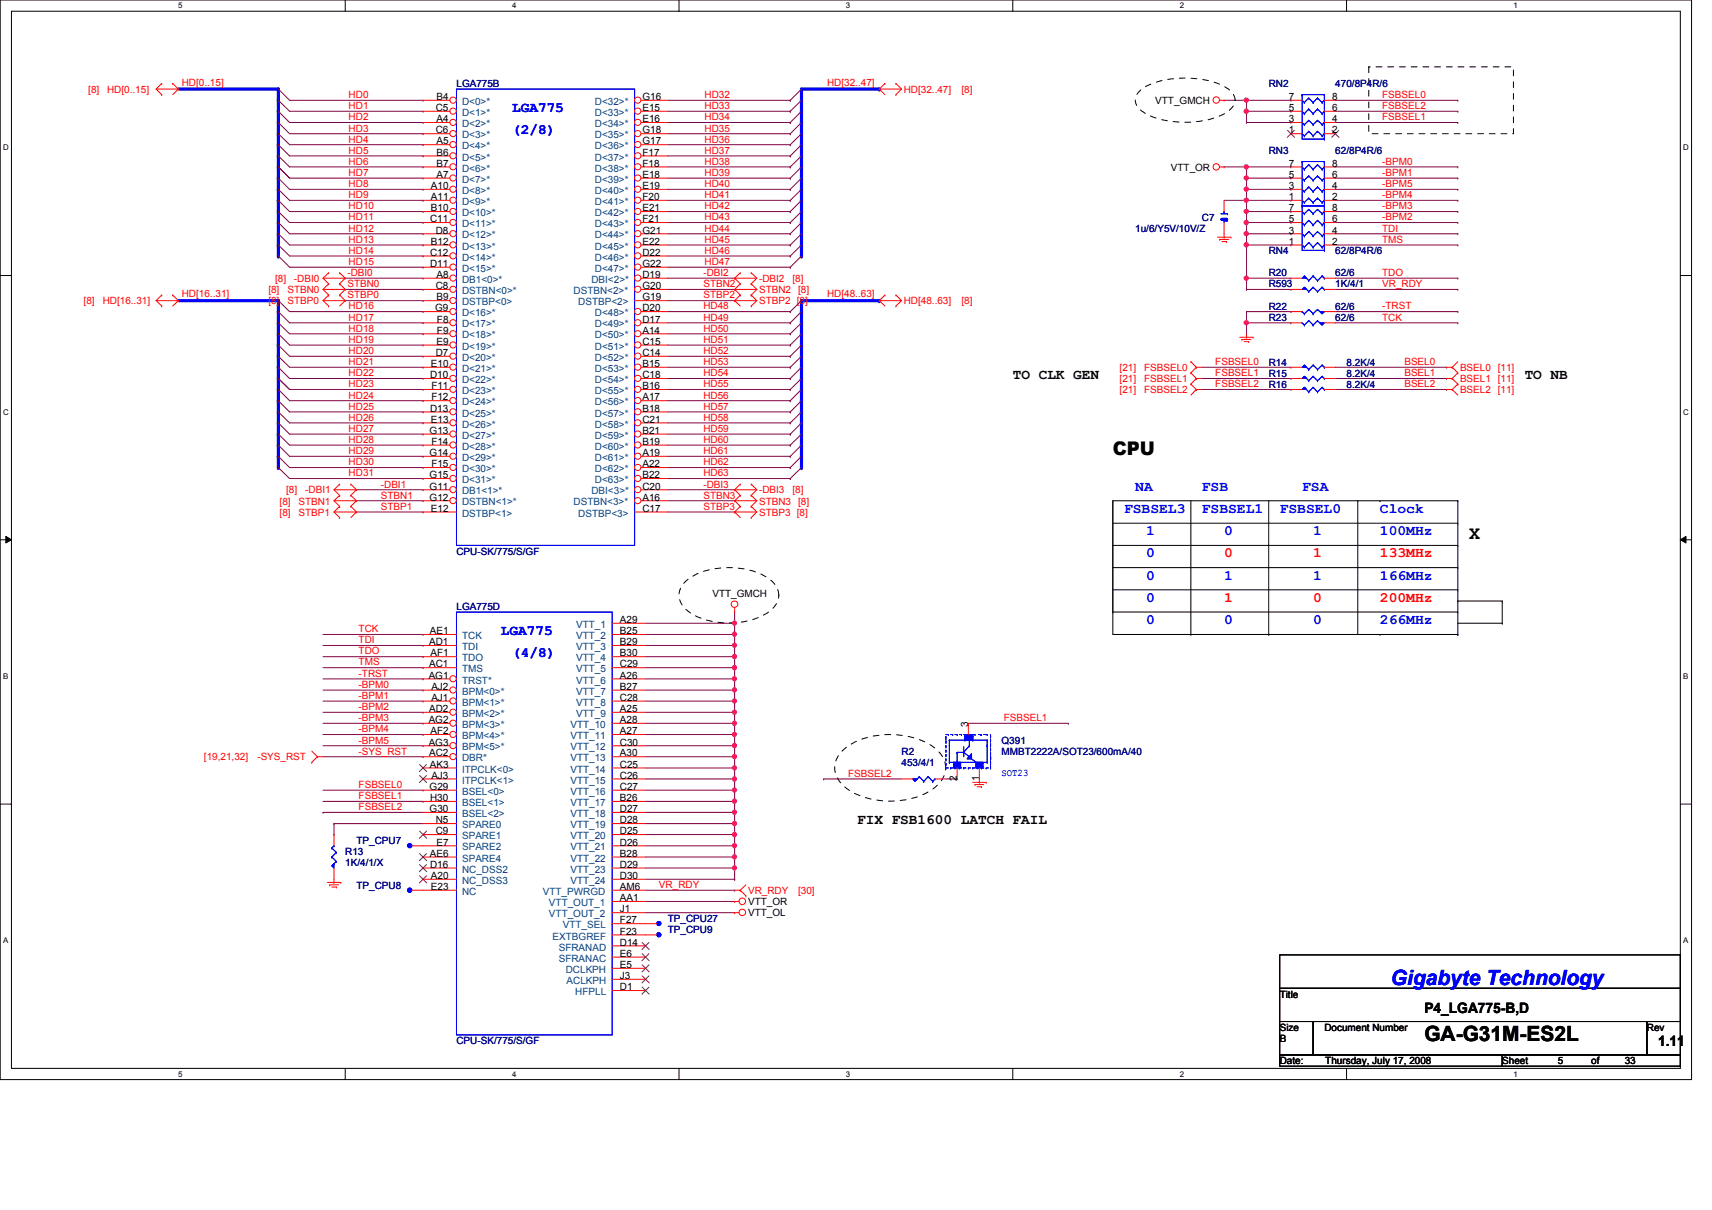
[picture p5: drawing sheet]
<svg xmlns="http://www.w3.org/2000/svg" width="297mm" height="210mm" viewBox="0 0 297 210" stroke-linecap="round" stroke-linejoin="round" font-family="sans-serif">
<defs><g id="words">
<text font-size="3.6" fill="#00f" x="241.3" y="170.9">Gigabyte Technology</text>
<text font-size="3.6" x="247.1" y="180.6">GA-G31M-ES2L</text>
<g font-size="3.3">
<text x="193.1" y="78.9">CPU</text>
<text x="254.9" y="93.5">X</text>
</g>
<g font-size="2.5" fill="#00f">
<text x="88.9" y="23.3">(2/8)</text>
<text x="88.9" y="19.5">LGA775</text>
<text x="195" y="88.9">FSBSEL3</text>
<text x="197" y="85.1">NA</text>
<text x="208.5" y="85.1">FSB</text>
<text x="208.5" y="88.9">FSBSEL1</text>
<text x="222" y="88.9">FSBSEL0</text>
<text x="225.9" y="85.1">FSA</text>
<text x="239.4" y="88.9">Clock</text>
<text x="198.9" y="92.8">1</text>
<text x="212.4" y="92.8">0</text>
<text x="227.8" y="92.8">1</text>
<text x="239.4" y="92.8">100MHz</text>
<text x="198.9" y="100.5">0</text>
<text x="198.9" y="96.7">0</text>
<text x="212.4" y="100.5">1</text>
<text x="227.8" y="100.5">1</text>
<text x="239.4" y="100.5">166MHz</text>
<text x="198.9" y="104.4">0</text>
<text x="86.9" y="110.2">LGA775</text>
<text x="198.9" y="108.2">0</text>
<text x="212.4" y="108.2">0</text>
<text x="227.8" y="108.2">0</text>
<text x="239.4" y="108.2">266MHz</text>
<text x="88.9" y="114">(4/8)</text>
</g>
<g font-size="2.5">
<text x="175.7" y="65.8">TO CLK GEN</text>
<text x="264.5" y="65.8">TO NB</text>
<text x="148.7" y="143">FIX FSB1600 LATCH FAIL</text>
<text x="247.1" y="175.7">P4_LGA775-B,D</text>
<text x="287.7" y="181.5">1.11</text>
</g>
<g font-size="2.5" fill="#f00">
<text x="212.4" y="96.7">0</text>
<text x="227.8" y="96.7">1</text>
<text x="239.4" y="96.7">133MHz</text>
<text x="212.4" y="104.4">1</text>
<text x="227.8" y="104.4">0</text>
<text x="239.4" y="104.4">200MHz</text>
</g>
<g font-size="1.7" fill="#f00">
<text x="15.3" y="16.1">[8]</text>
<text x="18.6" y="16.1">HD[0..15]</text>
<text x="31.5" y="14.9">HD[0..15]</text>
<text x="60.5" y="17">HD0</text>
<text x="122.3" y="17">HD32</text>
<text x="143.5" y="14.9">HD[32..47]</text>
<text x="156.8" y="16.1">HD[32..47]</text>
<text x="166.8" y="16.1">[8]</text>
<text x="239.8" y="17">FSBSEL0</text>
<text x="60.5" y="18.9">HD1</text>
<text x="60.5" y="20.9">HD2</text>
<text x="60.5" y="22.8">HD3</text>
<text x="122.3" y="20.9">HD34</text>
<text x="122.3" y="22.8">HD35</text>
<text x="122.3" y="18.9">HD33</text>
<text x="239.8" y="18.9">FSBSEL2</text>
<text x="239.8" y="20.9">FSBSEL1</text>
<text x="60.5" y="26.7">HD5</text>
<text x="60.5" y="28.6">HD6</text>
<text x="60.5" y="24.7">HD4</text>
<text x="122.3" y="24.7">HD36</text>
<text x="122.3" y="26.7">HD37</text>
<text x="122.3" y="28.6">HD38</text>
<text x="239.8" y="28.6">-BPM0</text>
<text x="60.5" y="30.5">HD7</text>
<text x="60.5" y="34.4">HD9</text>
<text x="60.5" y="32.5">HD8</text>
<text x="122.3" y="32.5">HD40</text>
<text x="122.3" y="34.4">HD41</text>
<text x="122.3" y="30.5">HD39</text>
<text x="239.8" y="32.5">-BPM5</text>
<text x="239.8" y="34.4">-BPM4</text>
<text x="239.8" y="30.5">-BPM1</text>
<text x="60.5" y="38.2">HD11</text>
<text x="60.5" y="40.2">HD12</text>
<text x="60.5" y="36.3">HD10</text>
<text x="122.3" y="36.3">HD42</text>
<text x="122.3" y="40.2">HD44</text>
<text x="122.3" y="38.2">HD43</text>
<text x="239.8" y="40.2">TDI</text>
<text x="239.8" y="38.2">-BPM2</text>
<text x="239.8" y="36.3">-BPM3</text>
<text x="60.3" y="47.9">-DBI0</text>
<text x="60.5" y="46">HD15</text>
<text x="60.5" y="44">HD14</text>
<text x="60.5" y="42.1">HD13</text>
<text x="122" y="47.9">-DBI2</text>
<text x="122.3" y="46">HD47</text>
<text x="122.3" y="42.1">HD45</text>
<text x="122.3" y="44">HD46</text>
<text x="239.8" y="47.9">TDO</text>
<text x="239.8" y="42.1">TMS</text>
<text x="14.5" y="52.8">[8]</text>
<text x="17.8" y="52.8">HD[16..31]</text>
<text x="31.5" y="51.6">HD[16..31]</text>
<text x="46.6" y="50.8">[8]</text>
<text x="46.6" y="52.8">[8]</text>
<text x="47.7" y="48.9">[8]</text>
<text x="49.9" y="50.8">STBN0</text>
<text x="49.9" y="52.8">STBP0</text>
<text x="51" y="48.9">-DBI0</text>
<text x="60.3" y="51.8">STBP0</text>
<text x="60.3" y="49.8">STBN0</text>
<text x="60.5" y="53.7">HD16</text>
<text x="122" y="51.8">STBP2</text>
<text x="122" y="49.8">STBN2</text>
<text x="122" y="53.7">HD48</text>
<text x="131.7" y="48.9">-DBI2</text>
<text x="131.7" y="50.8">STBN2 [8]</text>
<text x="131.7" y="52.8">STBP2 [8]</text>
<text x="137.5" y="48.9">[8]</text>
<text x="143.5" y="51.6">HD[48..63]</text>
<text x="156.8" y="52.8">HD[48..63]</text>
<text x="166.8" y="52.8">[8]</text>
<text x="239.8" y="53.7">-TRST</text>
<text x="239.8" y="49.8">VR_RDY</text>
<text x="60.5" y="55.6">HD17</text>
<text x="60.5" y="59.5">HD19</text>
<text x="60.5" y="57.5">HD18</text>
<text x="122" y="55.6">HD49</text>
<text x="122" y="59.5">HD51</text>
<text x="122" y="57.5">HD50</text>
<text x="239.8" y="55.6">TCK</text>
<text x="60.5" y="63.3">HD21</text>
<text x="60.5" y="65.3">HD22</text>
<text x="60.5" y="61.4">HD20</text>
<text x="122" y="61.4">HD52</text>
<text x="122" y="63.3">HD53</text>
<text x="122" y="65.3">HD54</text>
<text x="194.3" y="64.3">[21]</text>
<text x="198.5" y="64.3">FSBSEL0</text>
<text x="210.9" y="65.3">FSBSEL1</text>
<text x="210.9" y="63.3">FSBSEL0</text>
<text x="243.7" y="63.3">BSEL0</text>
<text x="243.7" y="65.3">BSEL1</text>
<text x="253.3" y="64.3">BSEL0 [11]</text>
<text x="60.5" y="69.1">HD24</text>
<text x="60.5" y="67.2">HD23</text>
<text x="60.5" y="71.1">HD25</text>
<text x="122" y="71.1">HD57</text>
<text x="122" y="69.1">HD56</text>
<text x="122" y="67.2">HD55</text>
<text x="194.3" y="66.3">[21]</text>
<text x="194.3" y="68.2">[21]</text>
<text x="198.5" y="66.3">FSBSEL1</text>
<text x="198.5" y="68.2">FSBSEL2</text>
<text x="210.9" y="67.2">FSBSEL2</text>
<text x="243.7" y="67.2">BSEL2</text>
<text x="253.3" y="66.3">BSEL1 [11]</text>
<text x="253.3" y="68.2">BSEL2 [11]</text>
<text x="60.5" y="73">HD26</text>
<text x="60.5" y="76.8">HD28</text>
<text x="60.5" y="74.9">HD27</text>
<text x="122" y="74.9">HD59</text>
<text x="122" y="73">HD58</text>
<text x="122" y="76.8">HD60</text>
<text x="60.5" y="82.6">HD31</text>
<text x="60.5" y="78.8">HD29</text>
<text x="60.5" y="80.7">HD30</text>
<text x="122" y="78.8">HD61</text>
<text x="122" y="80.7">HD62</text>
<text x="122" y="82.6">HD63</text>
<text x="48.5" y="87.5">[8]</text>
<text x="48.5" y="89.4">[8]</text>
<text x="49.7" y="85.6">[8]</text>
<text x="51.8" y="87.5">STBN1</text>
<text x="51.8" y="89.4">STBP1</text>
<text x="53" y="85.6">-DBI1</text>
<text x="66.1" y="86.5">STBN1</text>
<text x="66.1" y="84.6">-DBI1</text>
<text x="66.1" y="88.4">STBP1</text>
<text x="122" y="84.6">-DBI3</text>
<text x="122" y="88.4">STBP3</text>
<text x="122" y="86.5">STBN3</text>
<text x="131.7" y="89.4">STBP3 [8]</text>
<text x="131.7" y="87.5">STBN3 [8]</text>
<text x="131.7" y="85.6">-DBI3</text>
<text x="137.5" y="85.6">[8]</text>
<text x="62.2" y="109.7">TCK</text>
<text x="62.2" y="111.6">TDI</text>
<text x="62.2" y="113.5">TDO</text>
<text x="62.2" y="119.3">-BPM0</text>
<text x="62.2" y="117.4">-TRST</text>
<text x="62.2" y="115.4">TMS</text>
<text x="62.2" y="123.2">-BPM2</text>
<text x="62.2" y="125.1">-BPM3</text>
<text x="62.2" y="121.2">-BPM1</text>
<text x="174.2" y="125.1">FSBSEL1</text>
<text x="35.4" y="131.9">[19,21,32]</text>
<text x="44.7" y="131.9">-SYS_RST</text>
<text x="62.2" y="129">-BPM5</text>
<text x="62.2" y="130.9">-SYS_RST</text>
<text x="62.2" y="127">-BPM4</text>
<text x="62.2" y="136.7">FSBSEL0</text>
<text x="147.1" y="134.7">FSBSEL2</text>
<text x="62.2" y="138.6">FSBSEL1</text>
<text x="62.2" y="140.5">FSBSEL2</text>
<text x="114.3" y="154.1">VR_RDY</text>
<text x="129.8" y="155.1">VR_RDY</text>
<text x="138.5" y="155.1">[30]</text>
</g>
<g font-size="1.7">
<text x="75.7" y="17.4">B4</text>
<text x="111.5" y="17.4">G16</text>
<text x="223.6" y="17.4">7</text>
<text x="231.1" y="17.4">8</text>
<text x="75.6" y="19.3">C5</text>
<text x="75.6" y="23.2">C6</text>
<text x="75.7" y="21.2">A4</text>
<text x="111.5" y="19.3">E15</text>
<text x="111.5" y="21.2">E16</text>
<text x="111.5" y="23.2">G18</text>
<text x="200.4" y="18">VTT_GMCH</text>
<text x="223.6" y="23.2">1</text>
<text x="223.6" y="21.2">3</text>
<text x="223.6" y="19.3">5</text>
<text x="231.1" y="23.2">2</text>
<text x="231.1" y="21.2">4</text>
<text x="231.1" y="19.3">6</text>
<text x="75.7" y="25.1">A5</text>
<text x="75.7" y="27">B6</text>
<text x="75.7" y="28.9">B7</text>
<text x="111.5" y="25.1">G17</text>
<text x="111.5" y="27">F17</text>
<text x="111.5" y="28.9">F18</text>
<text x="203.2" y="29.6">VTT_OR</text>
<text x="223.6" y="28.9">7</text>
<text x="231.1" y="28.9">8</text>
<text x="74.8" y="32.8">A10</text>
<text x="74.8" y="34.7">A11</text>
<text x="75.7" y="30.9">A7</text>
<text x="111.5" y="30.9">E18</text>
<text x="111.5" y="32.8">E19</text>
<text x="111.5" y="34.7">F20</text>
<text x="223.6" y="34.7">1</text>
<text x="223.6" y="32.8">3</text>
<text x="223.6" y="30.9">5</text>
<text x="231.1" y="34.7">2</text>
<text x="231.1" y="32.8">4</text>
<text x="231.1" y="30.9">6</text>
<text x="74.6" y="38.6">C11</text>
<text x="74.8" y="36.7">B10</text>
<text x="75.6" y="40.5">D8</text>
<text x="111.5" y="36.7">E21</text>
<text x="111.5" y="38.6">F21</text>
<text x="111.5" y="40.5">G21</text>
<text x="223.6" y="40.5">3</text>
<text x="223.6" y="38.6">5</text>
<text x="223.6" y="36.7">7</text>
<text x="231.1" y="40.5">4</text>
<text x="231.1" y="38.6">6</text>
<text x="231.1" y="36.7">8</text>
<text x="74.6" y="44.4">C12</text>
<text x="74.6" y="46.3">D11</text>
<text x="74.8" y="42.5">B12</text>
<text x="111.5" y="42.5">E22</text>
<text x="111.5" y="44.4">D22</text>
<text x="111.5" y="46.3">G22</text>
<text x="223.6" y="42.5">1</text>
<text x="231.1" y="42.5">2</text>
<text x="75.6" y="50.2">C8</text>
<text x="75.7" y="48.2">A8</text>
<text x="75.7" y="52.1">B9</text>
<text x="111.5" y="48.2">D19</text>
<text x="111.5" y="50.2">G20</text>
<text x="111.5" y="52.1">G19</text>
<text x="75.5" y="54">G9</text>
<text x="75.7" y="59.8">E9</text>
<text x="75.8" y="56">F8</text>
<text x="75.8" y="57.9">F9</text>
<text x="111.5" y="54">D20</text>
<text x="111.5" y="56">D17</text>
<text x="111.5" y="57.9">A14</text>
<text x="111.5" y="59.8">C15</text>
<text x="74.6" y="65.6">D10</text>
<text x="74.8" y="63.7">E10</text>
<text x="75.6" y="61.8">D7</text>
<text x="111.5" y="61.8">C14</text>
<text x="111.5" y="63.7">B15</text>
<text x="111.5" y="65.6">C18</text>
<text x="74.6" y="71.4">D13</text>
<text x="74.8" y="67.5">F11</text>
<text x="74.8" y="69.5">F12</text>
<text x="111.5" y="67.5">B16</text>
<text x="111.5" y="69.5">A17</text>
<text x="111.5" y="71.4">B18</text>
<text x="74.5" y="75.3">G13</text>
<text x="74.8" y="73.3">E13</text>
<text x="74.8" y="77.2">F14</text>
<text x="111.5" y="73.3">C21</text>
<text x="111.5" y="75.3">B21</text>
<text x="111.5" y="77.2">B19</text>
<text x="74.5" y="79.1">G14</text>
<text x="74.5" y="83">G15</text>
<text x="74.8" y="81.1">F15</text>
<text x="111.5" y="79.1">A19</text>
<text x="111.5" y="81.1">A22</text>
<text x="111.5" y="83">B22</text>
<text x="74.5" y="84.9">G11</text>
<text x="74.5" y="86.8">G12</text>
<text x="74.8" y="88.8">E12</text>
<text x="111.5" y="84.9">C20</text>
<text x="111.5" y="86.8">A16</text>
<text x="111.5" y="88.8">C17</text>
<text x="123.6" y="103.5">VTT_GMCH</text>
<text x="74.5" y="111.9">AD1</text>
<text x="74.6" y="110">AE1</text>
<text x="74.7" y="113.9">AF1</text>
<text x="107.6" y="108.1">A29</text>
<text x="107.6" y="110">B25</text>
<text x="107.6" y="111.9">B29</text>
<text x="107.6" y="113.9">B30</text>
<text x="74.4" y="117.7">AG1</text>
<text x="74.5" y="115.8">AC1</text>
<text x="74.8" y="119.7">AJ2</text>
<text x="107.6" y="115.8">C29</text>
<text x="107.6" y="117.7">A26</text>
<text x="107.6" y="119.7">B27</text>
<text x="74.4" y="125.4">AG2</text>
<text x="74.5" y="123.5">AD2</text>
<text x="74.8" y="121.6">AJ1</text>
<text x="107.6" y="121.6">C28</text>
<text x="107.6" y="123.5">A25</text>
<text x="107.6" y="125.4">A28</text>
<text x="74.4" y="129.3">AG3</text>
<text x="74.5" y="131.2">AC2</text>
<text x="74.7" y="127.4">AF2</text>
<text x="107.6" y="127.4">A27</text>
<text x="107.6" y="129.3">C30</text>
<text x="107.6" y="131.2">A30</text>
<text x="168" y="126.1" transform="rotate(-90 168 126.1)">3</text>
<text x="74.5" y="137">G29</text>
<text x="74.6" y="133.2">AK3</text>
<text x="74.8" y="135.1">AJ3</text>
<text x="107.6" y="133.2">C25</text>
<text x="107.6" y="135.1">C26</text>
<text x="107.6" y="137">C27</text>
<text x="166" y="135.6" transform="rotate(-90 166 135.6)">2</text>
<text x="169.9" y="135.6" transform="rotate(-90 169.9 135.6)">1</text>
<text x="74.5" y="140.9">G30</text>
<text x="74.6" y="139">H30</text>
<text x="75.6" y="142.8">N5</text>
<text x="107.6" y="139">B26</text>
<text x="107.6" y="140.9">D27</text>
<text x="107.6" y="142.8">D28</text>
<text x="74.6" y="148.6">AE6</text>
<text x="75.6" y="144.7">C9</text>
<text x="75.7" y="146.7">E7</text>
<text x="107.6" y="144.7">D25</text>
<text x="107.6" y="146.7">D26</text>
<text x="107.6" y="148.6">B28</text>
<text x="74.6" y="150.5">D16</text>
<text x="74.8" y="152.5">A20</text>
<text x="74.8" y="154.4">E23</text>
<text x="107.6" y="150.5">D29</text>
<text x="107.6" y="152.5">D30</text>
<text x="107.6" y="154.4">AM6</text>
<text x="107.6" y="156.3">AA1</text>
<text x="107.6" y="158.3">J1</text>
<text x="107.6" y="160.2">F27</text>
<text x="129.8" y="157">VTT_OR</text>
<text x="129.8" y="159">VTT_OL</text>
<text x="107.6" y="162.1">F23</text>
<text x="107.6" y="164">D14</text>
<text x="107.6" y="166">E6</text>
<text x="107.6" y="167.9">E5</text>
<text x="107.6" y="169.8">J3</text>
<text x="107.6" y="171.8">D1</text>
<text x="222" y="173.1">Title</text>
<text x="222" y="178.8">Size</text>
<text x="229.8" y="178.8">Document Number</text>
<text x="285.7" y="178.8">Rev</text>
<text x="222" y="184.6">Date:</text>
<text x="222" y="180.8">B</text>
<text x="230" y="184.6">Thursday, July 17, 2008</text>
<text x="260.6" y="184.6">Sheet</text>
<text x="270.3" y="184.6">5</text>
<text x="276.1" y="184.6">of</text>
<text x="281.9" y="184.6">33</text>
</g>
<g font-size="1.7" fill="#000080">
<text x="79.2" y="15.2">LGA775B</text>
<text x="220.1" y="15.2">RN2</text>
<text x="231.7" y="15.2">470/8P4R/6</text>
<text x="220.1" y="26.7">RN3</text>
<text x="231.7" y="26.7">62/8P4R/6</text>
<text x="197" y="40.2">1u/6/Y5V/10V/Z</text>
<text x="208.5" y="38.3">C7</text>
<text x="220.1" y="44.1">RN4</text>
<text x="220.1" y="48">R20</text>
<text x="231.7" y="44.1">62/8P4R/6</text>
<text x="231.7" y="48">62/6</text>
<text x="220.1" y="49.9">R593</text>
<text x="220.1" y="53.8">R22</text>
<text x="231.7" y="49.9">1K/4/1</text>
<text x="231.7" y="53.8">62/6</text>
<text x="220.1" y="55.7">R23</text>
<text x="231.7" y="55.7">62/6</text>
<text x="220.1" y="63.4">R14</text>
<text x="220.1" y="65.3">R15</text>
<text x="233.6" y="63.4">8.2K/4</text>
<text x="233.6" y="65.3">8.2K/4</text>
<text x="220.1" y="67.3">R16</text>
<text x="233.6" y="67.3">8.2K/4</text>
<text x="79.2" y="96.2">CPU-SK/775/S/GF</text>
<text x="79.2" y="105.9">LGA775D</text>
<text x="156.4" y="131">R2</text>
<text x="173.8" y="129">Q391</text>
<text x="173.8" y="131">MMBT2222A/SOT23/600mA/40</text>
<text x="156.4" y="132.9">453/4/1</text>
<text x="59.9" y="148.3">R13</text>
<text x="61.8" y="146.4">TP_CPU7</text>
<text x="59.9" y="150.3">1K/4/1/X</text>
<text x="61.8" y="154.1">TP_CPU8</text>
<text x="115.9" y="161.8">TP_CPU9</text>
<text x="115.9" y="159.9">TP_CPU27</text>
<text x="79.2" y="181.1">CPU-SK/775/S/GF</text>
</g>
<g font-size="1.7" fill="#004080">
<text x="80.2" y="18.2">D&lt;0&gt;*</text>
<text x="80.2" y="20.1">D&lt;1&gt;*</text>
<text x="80.2" y="22.1">D&lt;2&gt;*</text>
<text x="103.2" y="18.2">D&lt;32&gt;*</text>
<text x="103.2" y="20.1">D&lt;33&gt;*</text>
<text x="103.2" y="22.1">D&lt;34&gt;*</text>
<text x="80.2" y="24">D&lt;3&gt;*</text>
<text x="80.2" y="25.9">D&lt;4&gt;*</text>
<text x="80.2" y="27.9">D&lt;5&gt;*</text>
<text x="80.2" y="29.8">D&lt;6&gt;*</text>
<text x="103.2" y="24">D&lt;35&gt;*</text>
<text x="103.2" y="25.9">D&lt;36&gt;*</text>
<text x="103.2" y="27.9">D&lt;37&gt;*</text>
<text x="103.2" y="29.8">D&lt;38&gt;*</text>
<text x="80.2" y="31.7">D&lt;7&gt;*</text>
<text x="80.2" y="33.7">D&lt;8&gt;*</text>
<text x="80.2" y="35.6">D&lt;9&gt;*</text>
<text x="103.2" y="31.7">D&lt;39&gt;*</text>
<text x="103.2" y="33.7">D&lt;40&gt;*</text>
<text x="103.2" y="35.6">D&lt;41&gt;*</text>
<text x="80.2" y="37.5">D&lt;10&gt;*</text>
<text x="80.2" y="39.4">D&lt;11&gt;*</text>
<text x="80.2" y="41.4">D&lt;12&gt;*</text>
<text x="103.2" y="37.5">D&lt;42&gt;*</text>
<text x="103.2" y="39.4">D&lt;43&gt;*</text>
<text x="103.2" y="41.4">D&lt;44&gt;*</text>
<text x="80.2" y="43.3">D&lt;13&gt;*</text>
<text x="80.2" y="45.2">D&lt;14&gt;*</text>
<text x="80.2" y="47.2">D&lt;15&gt;*</text>
<text x="103.2" y="43.3">D&lt;45&gt;*</text>
<text x="103.2" y="45.2">D&lt;46&gt;*</text>
<text x="103.2" y="47.2">D&lt;47&gt;*</text>
<text x="80.2" y="49.1">DB1&lt;0&gt;*</text>
<text x="80.2" y="51">DSTBN&lt;0&gt;*</text>
<text x="80.2" y="53">DSTBP&lt;0&gt;</text>
<text x="99.5" y="51">DSTBN&lt;2&gt;*</text>
<text x="100.3" y="53">DSTBP&lt;2&gt;</text>
<text x="102.6" y="49.1">DBI&lt;2&gt;*</text>
<text x="80.2" y="54.9">D&lt;16&gt;*</text>
<text x="80.2" y="56.8">D&lt;17&gt;*</text>
<text x="80.2" y="58.7">D&lt;18&gt;*</text>
<text x="103.2" y="54.9">D&lt;48&gt;*</text>
<text x="103.2" y="56.8">D&lt;49&gt;*</text>
<text x="103.2" y="58.7">D&lt;50&gt;*</text>
<text x="80.2" y="60.7">D&lt;19&gt;*</text>
<text x="80.2" y="62.6">D&lt;20&gt;*</text>
<text x="80.2" y="64.5">D&lt;21&gt;*</text>
<text x="103.2" y="60.7">D&lt;51&gt;*</text>
<text x="103.2" y="62.6">D&lt;52&gt;*</text>
<text x="103.2" y="64.5">D&lt;53&gt;*</text>
<text x="80.2" y="66.5">D&lt;22&gt;*</text>
<text x="80.2" y="68.4">D&lt;23&gt;*</text>
<text x="80.2" y="70.3">D&lt;24&gt;*</text>
<text x="103.2" y="66.5">D&lt;54&gt;*</text>
<text x="103.2" y="68.4">D&lt;55&gt;*</text>
<text x="103.2" y="70.3">D&lt;56&gt;*</text>
<text x="80.2" y="72.3">D&lt;25&gt;*</text>
<text x="80.2" y="74.2">D&lt;26&gt;*</text>
<text x="80.2" y="76.1">D&lt;27&gt;*</text>
<text x="103.2" y="72.3">D&lt;57&gt;*</text>
<text x="103.2" y="74.2">D&lt;58&gt;*</text>
<text x="103.2" y="76.1">D&lt;59&gt;*</text>
<text x="80.2" y="78">D&lt;28&gt;*</text>
<text x="80.2" y="80">D&lt;29&gt;*</text>
<text x="80.2" y="81.9">D&lt;30&gt;*</text>
<text x="80.2" y="83.8">D&lt;31&gt;*</text>
<text x="103.2" y="78">D&lt;60&gt;*</text>
<text x="103.2" y="80">D&lt;61&gt;*</text>
<text x="103.2" y="81.9">D&lt;62&gt;*</text>
<text x="103.2" y="83.8">D&lt;63&gt;*</text>
<text x="80.2" y="85.8">DB1&lt;1&gt;*</text>
<text x="80.2" y="87.7">DSTBN&lt;1&gt;*</text>
<text x="80.2" y="89.6">DSTBP&lt;1&gt;</text>
<text x="99.5" y="87.7">DSTBN&lt;3&gt;*</text>
<text x="100.3" y="89.6">DSTBP&lt;3&gt;</text>
<text x="102.6" y="85.8">DBI&lt;3&gt;*</text>
<text x="80.2" y="110.9">TCK</text>
<text x="80.2" y="112.8">TDI</text>
<text x="99.9" y="108.9">VTT_1</text>
<text x="99.9" y="110.9">VTT_2</text>
<text x="99.9" y="112.8">VTT_3</text>
<text x="80.2" y="114.7">TDO</text>
<text x="80.2" y="116.6">TMS</text>
<text x="80.2" y="118.6">TRST*</text>
<text x="99.9" y="114.7">VTT_4</text>
<text x="99.9" y="116.6">VTT_5</text>
<text x="99.9" y="118.6">VTT_6</text>
<text x="80.2" y="120.5">BPM&lt;0&gt;*</text>
<text x="80.2" y="122.4">BPM&lt;1&gt;*</text>
<text x="80.2" y="124.4">BPM&lt;2&gt;*</text>
<text x="99.9" y="120.5">VTT_7</text>
<text x="99.9" y="122.4">VTT_8</text>
<text x="99.9" y="124.4">VTT_9</text>
<text x="80.2" y="126.3">BPM&lt;3&gt;*</text>
<text x="80.2" y="128.2">BPM&lt;4&gt;*</text>
<text x="80.2" y="130.2">BPM&lt;5&gt;*</text>
<text x="99" y="126.3">VTT_10</text>
<text x="99" y="128.2">VTT_11</text>
<text x="99" y="130.2">VTT_12</text>
<text x="80.2" y="132.1">DBR*</text>
<text x="80.2" y="134">ITPCLK&lt;0&gt;</text>
<text x="80.2" y="135.9">ITPCLK&lt;1&gt;</text>
<text x="80.2" y="137.9">BSEL&lt;0&gt;</text>
<text x="99" y="132.1">VTT_13</text>
<text x="99" y="134">VTT_14</text>
<text x="99" y="135.9">VTT_15</text>
<text x="99" y="137.9">VTT_16</text>
<text x="80.2" y="139.8">BSEL&lt;1&gt;</text>
<text x="80.2" y="141.7">BSEL&lt;2&gt;</text>
<text x="80.2" y="143.7">SPARE0</text>
<text x="99" y="139.8">VTT_17</text>
<text x="99" y="141.7">VTT_18</text>
<text x="99" y="143.7">VTT_19</text>
<text x="80.2" y="145.6">SPARE1</text>
<text x="80.2" y="147.5">SPARE2</text>
<text x="80.2" y="149.5">SPARE4</text>
<text x="99" y="145.6">VTT_20</text>
<text x="99" y="147.5">VTT_21</text>
<text x="99" y="149.5">VTT_22</text>
<text x="80.2" y="151.4">NC_DSS2</text>
<text x="80.2" y="153.3">NC_DSS3</text>
<text x="80.2" y="155.2">NC</text>
<text x="94.2" y="155.2">VTT_PWRGD</text>
<text x="99" y="151.4">VTT_23</text>
<text x="99" y="153.3">VTT_24</text>
<text x="95.2" y="157.2">VTT_OUT_1</text>
<text x="95.2" y="159.1">VTT_OUT_2</text>
<text x="97.7" y="161">VTT_SEL</text>
<text x="95.9" y="163">EXTBGREF</text>
<text x="96.9" y="164.9">SFRANAD</text>
<text x="96.9" y="166.8">SFRANAC</text>
<text x="98.2" y="168.8">DCLKPH</text>
<text x="98.3" y="170.7">ACLKPH</text>
<text x="99.8" y="172.6">HFPLL</text>
</g>
<text font-size="1.7" fill="#00f" x="173.8" y="134.6">SOT23</text>
<g font-size="1.4">
<text x="30.9" y="1.4">5</text>
<text x="88.9" y="1.4">4</text>
<text x="146.8" y="1.4">3</text>
<text x="204.7" y="1.4">2</text>
<text x="262.6" y="1.4">1</text>
<text x=".5" y="26.1">D</text>
<text x="292.1" y="26.1">D</text>
<text x=".5" y="71.9">C</text>
<text x="292.1" y="71.9">C</text>
<text x=".5" y="117.8">B</text>
<text x="292.1" y="117.8">B</text>
<text x=".5" y="163.6">A</text>
<text x="292.1" y="163.6">A</text>
<text x="30.9" y="186.8">5</text>
<text x="88.9" y="186.8">4</text>
<text x="146.8" y="186.8">3</text>
<text x="204.7" y="186.8">2</text>
<text x="262.6" y="186.8">1</text>
</g>
</g></defs>
<path d="M0 0h293.5v187.3h-293.5zM2 1.9h289.5v183.4h-289.5z" fill="none" stroke="#000" stroke-width=".17"/>
<g fill="#fff">
<path d="M30.9 .2h.8v1.5h-.8z"/>
<path d="M30.9 185.5h.8v1.6h-.8z"/>
</g>
<path d="M59.9 0v1.9M59.9 185.3v2" fill="none" stroke="#000" stroke-width=".17"/>
<g fill="#fff">
<path d="M88.9 .2h.7v1.5h-.7z"/>
<path d="M88.9 185.5h.7v1.6h-.7z"/>
</g>
<path d="M117.8 0v1.9M117.8 185.3v2" fill="none" stroke="#000" stroke-width=".17"/>
<g fill="#fff">
<path d="M146.8 .2h.7v1.5h-.7z"/>
<path d="M146.8 185.5h.7v1.6h-.7z"/>
</g>
<path d="M175.7 0v1.9M175.7 185.3v2" fill="none" stroke="#000" stroke-width=".17"/>
<g fill="#fff">
<path d="M204.7 .2h.7v1.5h-.7z"/>
<path d="M204.7 185.5h.7v1.6h-.7z"/>
</g>
<path d="M233.6 0v1.9M233.6 185.3v2" fill="none" stroke="#000" stroke-width=".17"/>
<g fill="#fff">
<path d="M262.6 .2h.8v1.5h-.8z"/>
<path d="M262.6 185.5h.8v1.6h-.8z"/>
<path d="M.5 24.8h1v1.6h-1z"/>
<path d="M292.1 24.8h.9v1.6h-.9z"/>
<path d="M.5 70.7h1v1.5h-1z"/>
<path d="M292.1 70.7h.9v1.5h-.9z"/>
</g>
<path d="M0 47.8h2M291.5 47.8h2" fill="none" stroke="#000" stroke-width=".17"/>
<g fill="#fff">
<path d="M.5 116.5h.9v1.6h-.9z"/>
<path d="M292.1 116.5h.8v1.6h-.8z"/>
</g>
<path d="M0 93.6h2M1 93l1 .6-1 .6zM291.5 93.6l1-.6v1.2zM291.5 93.6h2" fill="none" stroke="#000" stroke-width=".17"/>
<path d="M1 93l1 .6-1 .6zM291.5 93.6l1-.6v1.2z" fill="#000"/>
<g fill="#fff">
<path d="M.5 162.4h.9v1.5h-.9z"/>
<path d="M292.1 162.4h.8v1.5h-.8z"/>
</g>
<path d="M0 139.5h2M291.5 139.5h2" fill="none" stroke="#000" stroke-width=".17"/>
<g fill="none" stroke="#800040" stroke-width=".17">
<path d="M50.2 17.4h23.2M50.2 19.3h23.2M73.4 17.4h.1M73.4 19.3h.1M50.2 30.9h23.2M50.2 27.1h23.2M50.2 34.8h23.2M50.2 29h23.2M50.2 38.6h23.2M50.2 32.8h23.2M50.2 25.1h23.2M50.2 36.7h23.2"/>
<path d="M73.4 30.9h.1M73.4 27.1h.1M73.4 34.8h.1M73.4 29h.1M73.4 38.6h.1M73.4 32.8h.1M73.4 25.1h.1M73.4 36.7h.1M50.2 46.4h23.2M50.2 44.4h23.2M50.2 42.5h23.2M50.2 40.6h23.2"/>
<path d="M59.9 48.3h13.5M59.9 52.2h13.5M59.9 50.2h13.5M73.4 48.3h.1M73.4 52.2h.1M73.4 50.2h.1M73.4 46.4h.1M73.4 44.4h.1M73.4 42.5h.1M73.4 40.6h.1"/>
</g>
<path d="M30.9 15.5h17.4" fill="none" stroke="#00f" stroke-width=".55"/>
<circle cx="48.3" cy="15.5" r=".28" fill="#00f"/>
<path d="M50.2 21.3h23.2M50.2 23.2h23.2M73.4 21.3h.1M73.4 23.2h.1" fill="none" stroke="#800040" stroke-width=".17"/>
<path d="M48.3 75.3v1.9" fill="none" stroke="#00f" stroke-width=".55"/>
<circle cx="48.3" cy="77.2" r=".28" fill="#00f"/>
<path d="M50.2 73.4h23.2M73.4 73.4h.1" fill="none" stroke="#800040" stroke-width=".17"/>
<path d="M30.9 52.2h17.4" fill="none" stroke="#00f" stroke-width=".55"/>
<circle cx="48.3" cy="52.2" r=".28" fill="#00f"/>
<g fill="none" stroke="#800040" stroke-width=".17">
<path d="M50.2 56h23.2M50.2 59.9h23.2M50.2 57.9h23.2M73.4 56h.1M73.4 59.9h.1M73.4 57.9h.1M50.2 69.5h23.2M50.2 63.7h23.2M50.2 77.2h23.2M50.2 67.6h23.2M50.2 65.7h23.2M50.2 75.3h23.2"/>
<path d="M50.2 71.5h23.2M50.2 61.8h23.2M50.2 79.2h23.2M73.4 69.5h.1M73.4 63.7h.1M73.4 77.2h.1M73.4 67.6h.1M73.4 65.7h.1M73.4 75.3h.1M73.4 71.5h.1M73.4 61.8h.1M73.4 79.2h.1"/>
<path d="M50.2 83h23.2M50.2 81.1h23.2M73.4 83h.1M73.4 81.1h.1"/>
</g>
<path d="M48.3 52.2v1.9" fill="none" stroke="#00f" stroke-width=".55"/>
<circle cx="48.3" cy="54.1" r=".28" fill="#00f"/>
<g fill="none" stroke="#800040" stroke-width=".17">
<path d="M50.2 54.1h23.2M73.4 54.1h.1M115.9 48.3h11.6M115.9 52.2h11.6M115.9 50.2h11.6M127.5 48.3h.1M127.5 52.2h.1M127.5 50.2h.1M61.8 86.9h11.6M61.8 85h11.6M61.8 88.8h11.6M73.4 86.9h.1"/>
<path d="M73.4 85h.1M73.4 88.8h.1"/>
</g>
<path d="M139.1 15.5h13.5" fill="none" stroke="#00f" stroke-width=".55"/>
<circle cx="152.6" cy="15.5" r=".28" fill="#00f"/>
<g fill="none" stroke="#800040" stroke-width=".17">
<path d="M115.9 17.4h21.2M115.9 19.3h21.2M137.1 17.4h.1M137.1 19.3h.1M115.9 36.7h21.2M115.9 32.8h21.2M115.9 38.6h21.2M115.9 34.8h21.2M115.9 21.3h21.2M115.9 25.1h21.2M115.9 30.9h21.2M115.9 23.2h21.2"/>
<path d="M115.9 27.1h21.2M115.9 29h21.2M137.1 36.7h.1M137.1 32.8h.1M137.1 38.6h.1M137.1 34.8h.1M137.1 21.3h.1M137.1 25.1h.1M137.1 30.9h.1M137.1 23.2h.1M137.1 27.1h.1M137.1 29h.1"/>
<path d="M115.9 40.6h21.2M115.9 46.4h21.2M115.9 42.5h21.2M115.9 44.4h21.2M137.1 40.6h.1M137.1 46.4h.1M137.1 42.5h.1M137.1 44.4h.1"/>
</g>
<path d="M139.1 15.5v1.9" fill="none" stroke="#00f" stroke-width=".55"/>
<circle cx="139.1" cy="17.4" r=".28" fill="#00f"/>
<path d="M139.1 21.3v1.9" fill="none" stroke="#00f" stroke-width=".55"/>
<circle cx="139.1" cy="23.2" r=".28" fill="#00f"/>
<path d="M139.1 34.8v1.9" fill="none" stroke="#00f" stroke-width=".55"/>
<circle cx="139.1" cy="36.7" r=".28" fill="#00f"/>
<path d="M139.1 36.7v1.9" fill="none" stroke="#00f" stroke-width=".55"/>
<circle cx="139.1" cy="38.6" r=".28" fill="#00f"/>
<path d="M115.9 61.8h21.2M137.1 61.8h.1" fill="none" stroke="#800040" stroke-width=".17"/>
<path d="M139.1 67.6v1.9" fill="none" stroke="#00f" stroke-width=".55"/>
<circle cx="139.1" cy="69.5" r=".28" fill="#00f"/>
<path d="M115.9 75.3h21.2M115.9 79.2h21.2M137.1 75.3h.1M137.1 79.2h.1" fill="none" stroke="#800040" stroke-width=".17"/>
<path d="M139.1 69.5v2" fill="none" stroke="#00f" stroke-width=".55"/>
<circle cx="139.1" cy="71.5" r=".28" fill="#00f"/>
<path d="M115.9 73.4h21.2M115.9 63.7h21.2M115.9 71.5h21.2M137.1 73.4h.1M137.1 63.7h.1M137.1 71.5h.1M115.9 81.1h21.2M137.1 81.1h.1" fill="none" stroke="#800040" stroke-width=".17"/>
<path d="M139.1 75.3v1.9" fill="none" stroke="#00f" stroke-width=".55"/>
<circle cx="139.1" cy="77.2" r=".28" fill="#00f"/>
<g fill="none" stroke="#800040" stroke-width=".17">
<path d="M115.9 56h21.2M115.9 59.9h21.2M115.9 57.9h21.2M115.9 54.1h21.2M137.1 56h.1M137.1 59.9h.1M137.1 57.9h.1M137.1 54.1h.1M115.9 65.7h21.2M115.9 69.5h21.2M137.1 65.7h.1M137.1 69.5h.1"/>
<path d="M115.9 83h21.2M137.1 83h.1"/>
</g>
<path d="M139.1 56v1.9" fill="none" stroke="#00f" stroke-width=".55"/>
<circle cx="139.1" cy="57.9" r=".28" fill="#00f"/>
<path d="M139.1 65.7v1.9" fill="none" stroke="#00f" stroke-width=".55"/>
<circle cx="139.1" cy="67.6" r=".28" fill="#00f"/>
<path d="M139.1 52.2h13.5" fill="none" stroke="#00f" stroke-width=".55"/>
<circle cx="152.6" cy="52.2" r=".28" fill="#00f"/>
<path d="M115.9 77.2h21.2M115.9 67.6h21.2M137.1 77.2h.1M137.1 67.6h.1" fill="none" stroke="#800040" stroke-width=".17"/>
<path d="M139.1 52.2v1.9" fill="none" stroke="#00f" stroke-width=".55"/>
<circle cx="139.1" cy="54.1" r=".28" fill="#00f"/>
<path d="M115.9 85h11.6M115.9 88.8h11.6M115.9 86.9h11.6M127.5 85h.1M127.5 88.8h.1M127.5 86.9h.1" fill="none" stroke="#800040" stroke-width=".17"/>
<path d="M48.3 25.1v2" fill="none" stroke="#00f" stroke-width=".55"/>
<circle cx="48.3" cy="27.1" r=".28" fill="#00f"/>
<path d="M48.3 34.8v1.9" fill="none" stroke="#00f" stroke-width=".55"/>
<circle cx="48.3" cy="36.7" r=".28" fill="#00f"/>
<path d="M48.3 23.2v1.9" fill="none" stroke="#00f" stroke-width=".55"/>
<circle cx="48.3" cy="25.1" r=".28" fill="#00f"/>
<path d="M48.3 15.5v1.9" fill="none" stroke="#00f" stroke-width=".55"/>
<circle cx="48.3" cy="17.4" r=".28" fill="#00f"/>
<path d="M216.3 30.9h.1M216.3 29v1.9" fill="none" stroke="#800040" stroke-width=".17"/>
<circle cx="216.2" cy="30.9" r=".37" fill="#f0f"/>
<circle cx="216.2" cy="30.9" r=".37" fill="none" stroke="#f0f" stroke-width=".17"/>
<path d="M212.4 34.8h3.9M216.3 34.8h.1M216.3 36.7h7.7M224 36.7h.1M216.3 57.9h.1M216.3 56v1.9" fill="none" stroke="#800040" stroke-width=".17"/>
<circle cx="216.2" cy="34.7" r=".37" fill="#f0f"/>
<circle cx="216.2" cy="34.7" r=".37" fill="none" stroke="#f0f" stroke-width=".17"/>
<path d="M216.3 38.6v2M216.3 40.6h.1" fill="none" stroke="#800040" stroke-width=".17"/>
<circle cx="216.2" cy="40.5" r=".37" fill="#f0f"/>
<circle cx="216.2" cy="40.5" r=".37" fill="none" stroke="#f0f" stroke-width=".17"/>
<path d="M216.3 56h.1M216.3 54.1v1.9M231.7 54.1h21.2M252.9 54.1h.1" fill="none" stroke="#800040" stroke-width=".17"/>
<circle cx="216.2" cy="56" r=".37" fill="#f0f"/>
<circle cx="216.2" cy="56" r=".37" fill="none" stroke="#f0f" stroke-width=".17"/>
<path d="M216.3 38.6h7.7M224 38.6h.1M231.7 32.8h21.2M252.9 32.8h.1M216.3 56h7.7M216.3 54.1h7.7M224 56h.1M224 54.1h.1" fill="none" stroke="#800040" stroke-width=".17"/>
<circle cx="216.2" cy="38.6" r=".38" fill="#f0f"/>
<circle cx="216.2" cy="38.6" r=".38" fill="none" stroke="#f0f" stroke-width=".17"/>
<path d="M212.4 29h3.9M216.3 29h.1M216.3 30.9h7.7M224 30.9h.1M231.7 56h21.2M231.7 48.3h21.2M252.9 56h.1M252.9 48.3h.1" fill="none" stroke="#800040" stroke-width=".17"/>
<circle cx="216.2" cy="29" r=".38" fill="#f0f"/>
<circle cx="216.2" cy="29" r=".38" fill="none" stroke="#f0f" stroke-width=".17"/>
<path d="M216.3 32.8h7.7M224 32.8h.1M216.3 42.5h7.7M224 42.5h.1" fill="none" stroke="#800040" stroke-width=".17"/>
<circle cx="216.2" cy="42.5" r=".38" fill="#f0f"/>
<circle cx="216.2" cy="42.5" r=".38" fill="none" stroke="#f0f" stroke-width=".17"/>
<path d="M231.7 34.8h21.2M252.9 34.8h.1M216.3 48.3h7.7M224 48.3h.1" fill="none" stroke="#800040" stroke-width=".17"/>
<circle cx="216.2" cy="48.3" r=".38" fill="#f0f"/>
<circle cx="216.2" cy="48.3" r=".38" fill="none" stroke="#f0f" stroke-width=".17"/>
<path d="M216.3 34.8h.1M216.3 32.8h.1M216.3 30.9v3.9M216.3 42.5h.1M216.3 40.6v1.9" fill="none" stroke="#800040" stroke-width=".17"/>
<circle cx="216.2" cy="32.8" r=".38" fill="#f0f"/>
<circle cx="216.2" cy="32.8" r=".38" fill="none" stroke="#f0f" stroke-width=".17"/>
<g fill="none" stroke="#800040" stroke-width=".17">
<path d="M216.3 38.6h.1M216.3 36.7v1.9M216.3 48.3h.1M216.3 50.2h.1M216.3 40.6h7.7M216.3 42.5v7.7M216.3 50.2h7.7M224 40.6h.1M224 50.2h.1M231.7 50.2h21.2M252.9 50.2h.1M127.5 125.5h.1"/>
<path d="M127.5 123.6v1.9M127.5 139v1.9M127.5 146.7h.1M127.5 140.9h.1M127.5 144.8v1.9"/>
</g>
<circle cx="127.4" cy="140.9" r=".37" fill="#f0f"/>
<circle cx="127.4" cy="140.9" r=".37" fill="none" stroke="#f0f" stroke-width=".17"/>
<path d="M127.5 131.3h.1M127.5 129.4v1.9" fill="none" stroke="#800040" stroke-width=".17"/>
<circle cx="127.4" cy="131.2" r=".37" fill="#f0f"/>
<circle cx="127.4" cy="131.2" r=".37" fill="none" stroke="#f0f" stroke-width=".17"/>
<path d="M127.5 113.9h.1M127.5 112v1.9M56 129.4h17.4M73.4 129.4h.1M112 146.7h15.5M127.5 146.7h.1" fill="none" stroke="#800040" stroke-width=".17"/>
<circle cx="127.4" cy="146.7" r=".37" fill="#f0f"/>
<circle cx="127.4" cy="146.7" r=".37" fill="none" stroke="#f0f" stroke-width=".17"/>
<path d="M112 150.6h15.5M127.5 152.5h.1M127.5 150.6h.1M127.5 150.6v1.9" fill="none" stroke="#800040" stroke-width=".17"/>
<circle cx="127.4" cy="150.6" r=".37" fill="#f0f"/>
<circle cx="127.4" cy="150.6" r=".37" fill="none" stroke="#f0f" stroke-width=".17"/>
<path d="M127.5 135.1h.1M127.5 133.2v1.9" fill="none" stroke="#800040" stroke-width=".17"/>
<circle cx="127.4" cy="135.1" r=".37" fill="#f0f"/>
<circle cx="127.4" cy="135.1" r=".37" fill="none" stroke="#f0f" stroke-width=".17"/>
<path d="M112 148.7h15.5M127.5 148.7h.1" fill="none" stroke="#800040" stroke-width=".17"/>
<circle cx="127.4" cy="148.6" r=".37" fill="#f0f"/>
<circle cx="127.4" cy="148.6" r=".37" fill="none" stroke="#f0f" stroke-width=".17"/>
<path d="M127.5 112h.1M127.5 115.8h.1M127.5 110.1v1.9M127.5 113.9v1.9M127.5 133.2h.1M127.5 131.3v1.9M127.5 148.7h.1M127.5 146.7v2" fill="none" stroke="#800040" stroke-width=".17"/>
<circle cx="127.4" cy="133.2" r=".37" fill="#f0f"/>
<circle cx="127.4" cy="133.2" r=".37" fill="none" stroke="#f0f" stroke-width=".17"/>
<path d="M112 125.5h15.5M127.5 125.5h.1" fill="none" stroke="#800040" stroke-width=".17"/>
<circle cx="127.4" cy="125.5" r=".37" fill="#f0f"/>
<circle cx="127.4" cy="125.5" r=".37" fill="none" stroke="#f0f" stroke-width=".17"/>
<path d="M56 110.1h17.4M73.4 110.1h.1M112 123.6h15.5M127.5 123.6h.1" fill="none" stroke="#800040" stroke-width=".17"/>
<circle cx="127.4" cy="123.5" r=".37" fill="#f0f"/>
<circle cx="127.4" cy="123.5" r=".37" fill="none" stroke="#f0f" stroke-width=".17"/>
<path d="M112 119.7h15.5M127.5 119.7h.1" fill="none" stroke="#800040" stroke-width=".17"/>
<circle cx="127.4" cy="119.7" r=".37" fill="#f0f"/>
<circle cx="127.4" cy="119.7" r=".37" fill="none" stroke="#f0f" stroke-width=".17"/>
<path d="M112 139h15.5M127.5 139h.1" fill="none" stroke="#800040" stroke-width=".17"/>
<circle cx="127.4" cy="139" r=".37" fill="#f0f"/>
<circle cx="127.4" cy="139" r=".37" fill="none" stroke="#f0f" stroke-width=".17"/>
<path d="M112 117.8h15.5M127.5 117.8h.1" fill="none" stroke="#800040" stroke-width=".17"/>
<circle cx="127.4" cy="117.7" r=".37" fill="#f0f"/>
<circle cx="127.4" cy="117.7" r=".37" fill="none" stroke="#f0f" stroke-width=".17"/>
<g fill="none" stroke="#800040" stroke-width=".17">
<path d="M56 119.7h17.4M56 117.8h17.4M56 115.8h17.4M73.4 119.7h.1M73.4 117.8h.1M73.4 115.8h.1M127.5 119.7h.1M127.5 117.8v1.9M56 131.3h17.4M73.4 131.3h.1M112 121.6h15.5M127.5 121.6h.1"/>
<path d="M112 152.5h15.5M112 142.9h15.5M127.5 152.5h.1M127.5 142.9h.1"/>
</g>
<circle cx="127.4" cy="121.6" r=".37" fill="#f0f"/>
<circle cx="127.4" cy="121.6" r=".37" fill="none" stroke="#f0f" stroke-width=".17"/>
<path d="M112 110.1h15.5M127.5 108.1h.1M127.5 110.1h.1M127.5 106.2v1.9" fill="none" stroke="#800040" stroke-width=".17"/>
<circle cx="127.4" cy="110" r=".37" fill="#f0f"/>
<circle cx="127.4" cy="110" r=".37" fill="none" stroke="#f0f" stroke-width=".17"/>
<path d="M56 123.6h17.4M73.4 123.6h.1M112 137.1h15.5M127.5 137.1h.1" fill="none" stroke="#800040" stroke-width=".17"/>
<circle cx="127.4" cy="137" r=".37" fill="#f0f"/>
<circle cx="127.4" cy="137" r=".37" fill="none" stroke="#f0f" stroke-width=".17"/>
<path d="M112 144.8h15.5M127.5 144.8h.1" fill="none" stroke="#800040" stroke-width=".17"/>
<circle cx="127.4" cy="144.8" r=".38" fill="#f0f"/>
<circle cx="127.4" cy="144.8" r=".38" fill="none" stroke="#f0f" stroke-width=".17"/>
<path d="M56 127.4h17.4M73.4 127.4h.1M127.5 137.1h.1M127.5 129.4h.1M127.5 127.4v2M127.5 135.1v2" fill="none" stroke="#800040" stroke-width=".17"/>
<circle cx="127.4" cy="127.4" r=".37" fill="#f0f"/>
<circle cx="127.4" cy="127.4" r=".37" fill="none" stroke="#f0f" stroke-width=".17"/>
<circle cx="127.4" cy="129.3" r=".37" fill="#f0f"/>
<circle cx="127.4" cy="129.3" r=".37" fill="none" stroke="#f0f" stroke-width=".17"/>
<g fill="none" stroke="#800040" stroke-width=".17">
<path d="M56 112h17.4M73.4 112h.1M127.5 119.7v1.9M56 137.1h17.4M56 125.5h17.4M73.4 137.1h.1M73.4 125.5h.1M112 131.3h15.5M112 133.2h15.5M112 127.4h15.5M112 135.1h15.5M127.5 127.4h.1"/>
<path d="M127.5 131.3h.1M127.5 133.2h.1M127.5 139h.1M127.5 135.1h.1M127.5 121.6h.1M127.5 125.5v1.9M127.5 137.1v1.9M112 158.3h15.5M112 140.9h15.5M112 156.4h15.5M127.5 158.3h.1M127.5 140.9h.1"/>
<path d="M127.5 156.4h.1M127.5 142.9h.1M127.5 140.9v2"/>
</g>
<circle cx="127.4" cy="142.8" r=".37" fill="#f0f"/>
<circle cx="127.4" cy="142.8" r=".37" fill="none" stroke="#f0f" stroke-width=".17"/>
<g fill="none" stroke="#800040" stroke-width=".17">
<path d="M56 113.9h17.4M73.4 113.9h.1M112 112h15.5M127.5 110.1h.1M127.5 117.8h.1M127.5 112h.1M127.5 108.1v2M127.5 115.8v2M56 121.6h17.4M73.4 121.6h.1M112 154.4h15.5M127.5 154.4h.1"/>
<path d="M127.5 150.6h.1M127.5 144.8h.1M127.5 142.9v1.9M127.5 148.7v1.9"/>
</g>
<circle cx="127.4" cy="111.9" r=".37" fill="#f0f"/>
<circle cx="127.4" cy="111.9" r=".37" fill="none" stroke="#f0f" stroke-width=".17"/>
<path d="M112 113.9h15.5M127.5 113.9h.1" fill="none" stroke="#800040" stroke-width=".17"/>
<circle cx="127.4" cy="113.9" r=".37" fill="#f0f"/>
<circle cx="127.4" cy="113.9" r=".37" fill="none" stroke="#f0f" stroke-width=".17"/>
<path d="M112 108.1h15.5M127.5 108.1h.1M127.5 123.6h.1M127.5 121.6v2" fill="none" stroke="#800040" stroke-width=".17"/>
<circle cx="127.4" cy="108.1" r=".37" fill="#f0f"/>
<circle cx="127.4" cy="108.1" r=".37" fill="none" stroke="#f0f" stroke-width=".17"/>
<path d="M112 115.8h15.5M127.5 115.8h.1M112 129.4h15.5M127.5 129.4h.1" fill="none" stroke="#800040" stroke-width=".17"/>
<circle cx="127.4" cy="115.8" r=".37" fill="#f0f"/>
<circle cx="127.4" cy="115.8" r=".37" fill="none" stroke="#f0f" stroke-width=".17"/>
<path d="M216.3 36.7h.1M224 34.8h.1M224 34.8h-7.7v1.9M57.9 142.9h.1M57.9 144.8h.1M57.9 142.9h15.5M57.9 142.9v1.9" fill="none" stroke="#800040" stroke-width=".17"/>
<circle cx="216.2" cy="36.7" r=".37" fill="#f0f"/>
<circle cx="216.2" cy="36.7" r=".37" fill="none" stroke="#f0f" stroke-width=".17"/>
<path d="M216.3 19.3h.1M216.3 17.4v1.9M216.3 29h7.7M224 29h.1" fill="none" stroke="#800040" stroke-width=".17"/>
<circle cx="216.2" cy="19.3" r=".38" fill="#f0f"/>
<circle cx="216.2" cy="19.3" r=".38" fill="none" stroke="#f0f" stroke-width=".17"/>
<path d="M212.4 17.4h3.9M216.3 17.4h.1M216.3 21.3h7.7M224 21.3h.1" fill="none" stroke="#800040" stroke-width=".17"/>
<circle cx="216.2" cy="17.4" r=".37" fill="#f0f"/>
<circle cx="216.2" cy="17.4" r=".37" fill="none" stroke="#f0f" stroke-width=".17"/>
<g fill="none" stroke="#800040" stroke-width=".17">
<path d="M216.3 17.4h7.7M224 19.3h.1M224 17.4h.1M224 19.3h-7.7v2M231.7 19.3h21.2M231.7 17.4h21.2M252.9 19.3h.1M252.9 17.4h.1M216.3 21.3h.1M231.7 29h21.2M231.7 30.9h21.2M231.7 38.6h21.2"/>
<path d="M231.7 36.7h21.2M231.7 21.3h21.2M252.9 29h.1M252.9 30.9h.1M252.9 38.6h.1M252.9 36.7h.1M252.9 21.3h.1M231.7 40.6h21.2M231.7 42.5h21.2M252.9 40.6h.1M252.9 42.5h.1M208.5 67.6h15.5"/>
<path d="M208.5 65.7h15.5M208.5 63.7h15.5M224 67.6h.1M224 65.7h.1M224 63.7h.1M231.7 67.6h19.3M231.7 65.7h19.3M231.7 63.7h19.3M251 63.7h.1M251 65.7h.1M251 67.6h.1M56 139h17.4"/>
<path d="M73.4 139h.1M142.9 135.1h.1M142.9 135.1h13.5M164.1 135.1h2M166.1 135.1h.1M168 125.5h17.4M185.4 125.5h.1M56 140.9h.1M56 140.9h17.4"/>
</g>
<path d="M48.3 38.6v2" fill="none" stroke="#00f" stroke-width=".55"/>
<circle cx="48.3" cy="40.6" r=".28" fill="#00f"/>
<path d="M48.3 42.5v1.9" fill="none" stroke="#00f" stroke-width=".55"/>
<circle cx="48.3" cy="44.4" r=".28" fill="#00f"/>
<path d="M48.3 40.6v1.9" fill="none" stroke="#00f" stroke-width=".55"/>
<circle cx="48.3" cy="42.5" r=".28" fill="#00f"/>
<path d="M48.3 36.7v1.9" fill="none" stroke="#00f" stroke-width=".55"/>
<circle cx="48.3" cy="38.6" r=".28" fill="#00f"/>
<path d="M48.3 29v1.9" fill="none" stroke="#00f" stroke-width=".55"/>
<circle cx="48.3" cy="30.9" r=".28" fill="#00f"/>
<path d="M48.3 32.8v2" fill="none" stroke="#00f" stroke-width=".55"/>
<circle cx="48.3" cy="34.8" r=".28" fill="#00f"/>
<path d="M48.3 30.9v1.9" fill="none" stroke="#00f" stroke-width=".55"/>
<circle cx="48.3" cy="32.8" r=".28" fill="#00f"/>
<path d="M48.3 27.1v1.9" fill="none" stroke="#00f" stroke-width=".55"/>
<circle cx="48.3" cy="29" r=".28" fill="#00f"/>
<path d="M48.3 21.3v1.9" fill="none" stroke="#00f" stroke-width=".55"/>
<circle cx="48.3" cy="23.2" r=".28" fill="#00f"/>
<path d="M48.3 19.3v2" fill="none" stroke="#00f" stroke-width=".55"/>
<circle cx="48.3" cy="21.3" r=".28" fill="#00f"/>
<path d="M48.3 17.4v1.9" fill="none" stroke="#00f" stroke-width=".55"/>
<circle cx="48.3" cy="19.3" r=".28" fill="#00f"/>
<path d="M48.3 77.2v2" fill="none" stroke="#00f" stroke-width=".55"/>
<circle cx="48.3" cy="79.2" r=".28" fill="#00f"/>
<path d="M48.3 79.2v1.9" fill="none" stroke="#00f" stroke-width=".55"/>
<circle cx="48.3" cy="81.1" r=".28" fill="#00f"/>
<path d="M48.3 54.1v1.9" fill="none" stroke="#00f" stroke-width=".55"/>
<circle cx="48.3" cy="56" r=".28" fill="#00f"/>
<path d="M48.3 67.6v1.9" fill="none" stroke="#00f" stroke-width=".55"/>
<circle cx="48.3" cy="69.5" r=".28" fill="#00f"/>
<path d="M48.3 71.5v1.9" fill="none" stroke="#00f" stroke-width=".55"/>
<circle cx="48.3" cy="73.4" r=".28" fill="#00f"/>
<path d="M48.3 73.4v1.9" fill="none" stroke="#00f" stroke-width=".55"/>
<circle cx="48.3" cy="75.3" r=".28" fill="#00f"/>
<path d="M48.3 69.5v2" fill="none" stroke="#00f" stroke-width=".55"/>
<circle cx="48.3" cy="71.5" r=".28" fill="#00f"/>
<path d="M48.3 57.9v2" fill="none" stroke="#00f" stroke-width=".55"/>
<circle cx="48.3" cy="59.9" r=".28" fill="#00f"/>
<path d="M48.3 61.8v1.9" fill="none" stroke="#00f" stroke-width=".55"/>
<circle cx="48.3" cy="63.7" r=".28" fill="#00f"/>
<path d="M48.3 65.7v1.9" fill="none" stroke="#00f" stroke-width=".55"/>
<circle cx="48.3" cy="67.6" r=".28" fill="#00f"/>
<path d="M48.3 63.7v2" fill="none" stroke="#00f" stroke-width=".55"/>
<circle cx="48.3" cy="65.7" r=".28" fill="#00f"/>
<path d="M48.3 59.9v1.9" fill="none" stroke="#00f" stroke-width=".55"/>
<circle cx="48.3" cy="61.8" r=".28" fill="#00f"/>
<path d="M48.3 56v1.9" fill="none" stroke="#00f" stroke-width=".55"/>
<circle cx="48.3" cy="57.9" r=".28" fill="#00f"/>
<path d="M139.1 19.3v2" fill="none" stroke="#00f" stroke-width=".55"/>
<circle cx="139.1" cy="21.3" r=".28" fill="#00f"/>
<path d="M139.1 17.4v1.9" fill="none" stroke="#00f" stroke-width=".55"/>
<circle cx="139.1" cy="19.3" r=".28" fill="#00f"/>
<path d="M139.1 23.2v1.9" fill="none" stroke="#00f" stroke-width=".55"/>
<circle cx="139.1" cy="25.1" r=".28" fill="#00f"/>
<path d="M139.1 25.1v2" fill="none" stroke="#00f" stroke-width=".55"/>
<circle cx="139.1" cy="27.1" r=".28" fill="#00f"/>
<path d="M139.1 29v1.9" fill="none" stroke="#00f" stroke-width=".55"/>
<circle cx="139.1" cy="30.9" r=".28" fill="#00f"/>
<path d="M139.1 32.8v2" fill="none" stroke="#00f" stroke-width=".55"/>
<circle cx="139.1" cy="34.8" r=".28" fill="#00f"/>
<path d="M139.1 30.9v1.9" fill="none" stroke="#00f" stroke-width=".55"/>
<circle cx="139.1" cy="32.8" r=".28" fill="#00f"/>
<path d="M139.1 27.1v1.9" fill="none" stroke="#00f" stroke-width=".55"/>
<circle cx="139.1" cy="29" r=".28" fill="#00f"/>
<path d="M139.1 42.5v1.9" fill="none" stroke="#00f" stroke-width=".55"/>
<circle cx="139.1" cy="44.4" r=".28" fill="#00f"/>
<path d="M139.1 40.6v1.9" fill="none" stroke="#00f" stroke-width=".55"/>
<circle cx="139.1" cy="42.5" r=".28" fill="#00f"/>
<path d="M139.1 38.6v2" fill="none" stroke="#00f" stroke-width=".55"/>
<circle cx="139.1" cy="40.6" r=".28" fill="#00f"/>
<path d="M139.1 71.5v1.9" fill="none" stroke="#00f" stroke-width=".55"/>
<circle cx="139.1" cy="73.4" r=".28" fill="#00f"/>
<path d="M139.1 73.4v1.9" fill="none" stroke="#00f" stroke-width=".55"/>
<circle cx="139.1" cy="75.3" r=".28" fill="#00f"/>
<path d="M139.1 54.1v1.9" fill="none" stroke="#00f" stroke-width=".55"/>
<circle cx="139.1" cy="56" r=".28" fill="#00f"/>
<path d="M139.1 61.8v1.9" fill="none" stroke="#00f" stroke-width=".55"/>
<circle cx="139.1" cy="63.7" r=".28" fill="#00f"/>
<path d="M139.1 63.7v2" fill="none" stroke="#00f" stroke-width=".55"/>
<circle cx="139.1" cy="65.7" r=".28" fill="#00f"/>
<path d="M139.1 59.9v1.9" fill="none" stroke="#00f" stroke-width=".55"/>
<circle cx="139.1" cy="61.8" r=".28" fill="#00f"/>
<path d="M139.1 57.9v2" fill="none" stroke="#00f" stroke-width=".55"/>
<circle cx="139.1" cy="59.9" r=".28" fill="#00f"/>
<path d="M139.1 79.2v1.9" fill="none" stroke="#00f" stroke-width=".55"/>
<circle cx="139.1" cy="81.1" r=".28" fill="#00f"/>
<path d="M139.1 77.2v2" fill="none" stroke="#00f" stroke-width=".55"/>
<circle cx="139.1" cy="79.2" r=".28" fill="#00f"/>
<g fill="none" stroke="#f00" stroke-width=".17">
<path d="M27.1 15.5h3.8M27.1 15.5l1 .9M28.1 14.5h.1M28.1 16.4h.1M28.1 14.5l-1 1M30 14.5h.1M30 14.5l.9 1M30.9 15.5h.1M30.9 15.5l-.9 .9M152.6 15.5h.1M152.6 15.5h3.8M152.6 15.5l.9 .9"/>
<path d="M153.5 14.5h.1M153.5 14.5l-.9 1M155.4 14.5h.1M155.4 16.4h.1M155.4 14.5l1 1M156.4 15.5l-1 .9M211.6 17.4h.8M212.4 17.4h.1M224 17.4h1.9M224 19.3h1.9M229.8 17.4h1.9M229.8 19.3h1.9"/>
<path d="M211.6 29h.8M212.4 29h.1M224 23.2h1.9M224 21.3h1.9M229.8 23.2h1.9M229.8 21.3h1.9M27.1 52.2h3.8M27.1 52.2l1 .9M28.1 51.2h.1M28.1 53.1h.1M28.1 51.2l-1 1M30 51.2h.1"/>
<path d="M30 51.2l.9 1M30.9 52.2h.1M30.9 52.2l-.9 .9M56 48.3h3.9M56 48.3l1 .9M56 50.2h3.9M56 50.2l1 1M56 52.2h3.9M56 52.2l1 .9M57 47.3h.1M57 49.2h.1M57 51.2h.1"/>
<path d="M57 53.1h.1M57 47.3l-1 1M57 49.2l-1 1M57 51.2l-1 1M58.9 47.3h.1M58.9 49.2h.1M58.9 51.2h.1M58.9 47.3l1 1M58.9 49.2l1 1M58.9 51.2l1 1M59.9 48.3h.1M59.9 50.2h.1"/>
<path d="M59.9 52.2h.1M59.9 48.3l-1 .9M59.9 50.2l-1 1M59.9 52.2l-1 .9M127.5 48.3h.1M127.5 50.2h.1M127.5 52.2h.1M127.5 48.3h3.8M127.5 50.2h3.8M127.5 52.2h3.8M127.5 48.3l.9 .9M127.5 50.2l.9 1"/>
<path d="M127.5 52.2l.9 .9M128.4 47.3h.1M128.4 49.2h.1M128.4 51.2h.1M128.4 47.3l-.9 1M128.4 51.2l-.9 1M128.4 49.2l-.9 1M130.3 47.3h.1M130.3 49.2h.1M130.3 51.2h.1M130.3 53.1h.1M130.3 47.3l1 1"/>
<path d="M130.3 49.2l1 1M130.3 51.2l1 1M131.3 48.3l-1 .9M131.3 50.2l-1 1M131.3 52.2l-1 .9M152.6 52.2h.1M152.6 52.2h3.8M152.6 52.2l.9 .9M153.5 51.2h.1M153.5 51.2l-.9 1M155.4 51.2h.1M155.4 53.1h.1"/>
<path d="M155.4 51.2l1 1M156.4 52.2l-1 .9M211.2 41.1h2.4M211.6 41.5h.1M211.6 41.5h1.6M212 41.9h.8M212.4 41.1h.1M212.4 40.6v.5M212.8 41.9h.1M213.6 41.1h.1M215.1 58.5h2.3M215.5 58.9h.1"/>
<path d="M215.5 58.9h1.5M215.9 59.3h.8M216.3 58.5h.1M216.3 57.9v.6M216.7 59.3h.1M217.4 58.5h.1M206.6 62.7h.1M206.6 64.7h.1M206.6 66.6h.1M206.6 62.7l1 1M206.6 64.7l1 1M206.6 66.6l1 1"/>
<path d="M207.6 63.7h.1M207.6 65.7h.1M207.6 67.6h.1M207.6 65.7h.9M207.6 67.6h.9M207.6 63.7h.9M207.6 63.7l-1 1M207.6 65.7l-1 .9M207.6 67.6l-1 .9M251 65.7h1M251 67.6h1M251 63.7h1"/>
<path d="M252 65.7h.1M252 67.6h.1M252 63.7h.1M252 65.7l.9 .9M252 67.6l.9 .9M252 63.7l.9 1M252.9 66.6h.1M252.9 64.7h.1M252.9 64.7l-.9 1M252.9 66.6l-.9 1M252.9 62.7l-.9 1M57.9 86.9h3.9"/>
<path d="M57.9 86.9l1 .9M57.9 88.8h3.9M57.9 88.8l1 1M57.9 85h3.9M57.9 85l1 .9M58.9 85.9h.1M58.9 87.8h.1M58.9 89.8h.1M58.9 84h.1M58.9 85.9l-1 1M58.9 87.8l-1 1M58.9 84l-1 1"/>
<path d="M60.9 85.9h.1M60.9 87.8h.1M60.9 84h.1M60.9 85.9l.9 1M60.9 87.8l.9 1M60.9 84l.9 1M61.8 86.9h.1M61.8 88.8h.1M61.8 85h.1M61.8 86.9l-.9 .9M61.8 88.8l-.9 1M61.8 85l-.9 .9"/>
<path d="M127.5 88.8h.1M127.5 86.9h.1M127.5 85h.1M127.5 86.9h3.8M127.5 88.8h3.8M127.5 85h3.8M127.5 88.8l.9 1M127.5 86.9l.9 .9M127.5 85l.9 .9M128.4 87.8h.1M128.4 85.9h.1M128.4 84h.1"/>
<path d="M128.4 87.8l-.9 1M128.4 85.9l-.9 1M128.4 84l-.9 1M130.3 87.8h.1M130.3 89.8h.1M130.3 85.9h.1M130.3 84h.1M130.3 87.8l1 1M130.3 85.9l1 1M130.3 84l1 1M131.3 85l-1 .9M131.3 88.8l-1 1"/>
<path d="M131.3 86.9l-1 .9M127.5 106.2h.1M127.5 105.4v.8M54.1 132.2h.1M54.1 130.3l1 1M55.1 131.3h.1M55.1 131.3h.9M55.1 131.3l-1 .9M168.8 135.7h2.3M169.2 136.1h.1M169.2 136.1h1.5M169.5 136.5h.8"/>
<path d="M169.9 135.7h.1M169.9 135.1v.6M170.3 136.5h.1M171.1 135.7h.1M56.8 153.1h2.3M57.2 153.5h.1M57.2 153.5h1.6M57.6 153.9h.8M57.9 153.1h.1M57.9 152.5v.6M58.4 153.9h.1M59.1 153.1h.1"/>
<path d="M127.5 156.4h.1M127.5 158.3h.1M127.5 156.4h.7M127.5 158.3h.7M127.5 154.4h.9M128.4 154.4h.1M128.4 154.4l1 1M129.4 155.4h.1M129.4 153.5l-1 .9"/>
<circle cx="211" cy="17.4" r=".56"/>
<circle cx="211" cy="29" r=".56"/>
<circle cx="127.4" cy="104.8" r=".56"/>
<circle cx="128.8" cy="156.4" r=".57"/>
<circle cx="128.8" cy="158.3" r=".56"/>
</g>
<g fill="none" stroke="#800040" stroke-width=".17">
<path d="M48.3 15.5h.1M48.3 17.4h.1M48.3 19.3h.1M48.3 15.5l1.9 1.9M48.3 17.4l1.9 1.9M48.3 19.3l1.9 2M137.1 17.4h.1M137.1 19.3h.1M139.1 15.5l-2 1.9M139.1 17.4l-2 1.9M139.1 19.3l-2 2M48.3 36.7h.1"/>
<path d="M48.3 29h.1M48.3 38.6h.1M48.3 23.2h.1M48.3 27.1h.1M48.3 21.3h.1M48.3 32.8h.1M48.3 34.8h.1M48.3 30.9h.1M48.3 25.1h.1M48.3 36.7l1.9 1.9M48.3 29l1.9 1.9M48.3 38.6l1.9 2"/>
<path d="M48.3 23.2l1.9 1.9M48.3 27.1l1.9 1.9M48.3 21.3l1.9 1.9M48.3 32.8l1.9 2M48.3 34.8l1.9 1.9M48.3 30.9l1.9 1.9M48.3 25.1l1.9 2M137.1 21.3h.1M137.1 25.1h.1M137.1 23.2h.1M137.1 27.1h.1M137.1 29h.1"/>
<path d="M137.1 30.9h.1M137.1 32.8h.1M137.1 34.8h.1M137.1 36.7h.1M137.1 38.6h.1M139.1 23.2l-2 1.9M139.1 21.3l-2 1.9M139.1 25.1l-2 2M139.1 27.1l-2 1.9M139.1 29l-2 1.9M139.1 30.9l-2 1.9M139.1 32.8l-2 2"/>
<path d="M139.1 34.8l-2 1.9M139.1 38.6l-2 2M139.1 36.7l-2 1.9M48.3 40.6h.1M48.3 42.5h.1M48.3 44.4h.1M48.3 59.9h.1M48.3 54.1h.1M48.3 52.2h.1M48.3 56h.1M48.3 57.9h.1M48.3 40.6l1.9 1.9"/>
<path d="M48.3 42.5l1.9 1.9M48.3 44.4l1.9 2M48.3 59.9l1.9 1.9M48.3 54.1l1.9 1.9M48.3 52.2l1.9 1.9M48.3 56l1.9 1.9M48.3 57.9l1.9 2M137.1 40.6h.1M137.1 42.5h.1M137.1 44.4h.1M137.1 46.4h.1M137.1 54.1h.1"/>
<path d="M137.1 56h.1M137.1 59.9h.1M137.1 57.9h.1M139.1 40.6l-2 1.9M139.1 42.5l-2 1.9M139.1 44.4l-2 2M139.1 52.2l-2 1.9M139.1 54.1l-2 1.9M139.1 57.9l-2 2M139.1 59.9l-2 1.9M139.1 56l-2 1.9M48.3 77.2h.1"/>
<path d="M48.3 63.7h.1M48.3 75.3h.1M48.3 61.8h.1M48.3 73.4h.1M48.3 67.6h.1M48.3 71.5h.1M48.3 69.5h.1M48.3 65.7h.1M48.3 79.2h.1M48.3 77.2l1.9 2M48.3 63.7l1.9 2M48.3 75.3l1.9 1.9"/>
<path d="M48.3 61.8l1.9 1.9M48.3 73.4l1.9 1.9M48.3 67.6l1.9 1.9M48.3 71.5l1.9 1.9M48.3 69.5l1.9 2M48.3 65.7l1.9 1.9M48.3 79.2l1.9 1.9M137.1 71.5h.1M137.1 65.7h.1M137.1 63.7h.1M137.1 67.6h.1M137.1 69.5h.1"/>
<path d="M137.1 75.3h.1M137.1 77.2h.1M137.1 73.4h.1M137.1 79.2h.1M137.1 61.8h.1M139.1 69.5l-2 2M139.1 63.7l-2 2M139.1 61.8l-2 1.9M139.1 65.7l-2 1.9M139.1 67.6l-2 1.9M139.1 73.4l-2 1.9M139.1 75.3l-2 1.9"/>
<path d="M139.1 71.5l-2 1.9M139.1 77.2l-2 2M139.1 79.2l-2 1.9M48.3 81.1h.1M48.3 81.1l1.9 1.9M137.1 83h.1M137.1 81.1h.1M139.1 81.1l-2 1.9"/>
</g>
<g fill="none" stroke="#000" stroke-width=".17">
<path d="M193.1 86.9h42.5v23.2h-42.5zM193.1 86.9v19.3M193.1 98.5h59.8M193.1 90.8h59.8M193.1 94.6h59.8M206.6 86.9v23.2M220.1 86.9v23.2M235.6 86.9h17.3M239.4 86.9h.1M252.9 86.9h.1M252.9 98.5h.1M252.9 90.8h.1"/>
<path d="M252.9 94.6h.1M252.9 86.9v23.2M193.1 106.2h.1M193.1 106.2h59.8M193.1 102.3h59.8M206.6 110.1h.1M220.1 110.1h.1M235.6 110.1h17.3M239.4 110.1h.1M252.9 106.2h.1M252.9 102.3h.1M252.9 110.1h.1"/>
<path d="M252.9 104.3h.1M252.9 104.3h7.7M252.9 108.1h7.7M260.6 104.3h.1M260.6 108.1h.1M260.6 104.3v3.8M222 165.6h69.5v5.8h-69.5zM222 171.4h69.5v5.8h-69.5zM222 177.2h5.8v5.8h-5.8zM227.8 177.2h57.9v5.8h-57.9zM285.7 177.2h5.8v5.8h-5.8zM222 183h38.6v2h-38.6z"/>
<path d="M260.6 183h30.9v2h-30.9z"/>
</g>
<path d="M197.9 15.6a13.7 13.7 0 0 1 9-2 11.6 11.6 0 0 1 6.6 2.1 2.02 2.02 0 0 1 0 3.3 12.2 12.2 0 0 1-7.9 2.2 12.1 12.1 0 0 1-7.8-2.2 2.06 2.06 0 0 1 .1-3.4zM237.5 11.6h25.1v11.6h-25.1zM119.2 100.6a12.5 12.5 0 0 1 9.7-1.9 8.3 8.3 0 0 1 5.9 3.2 3.1 3.1 0 0 1-1.1 4 12.5 12.5 0 0 1-9.8 2 8.2 8.2 0 0 1-5.7-3.3 3.1 3.1 0 0 1 1-4zM146.1 130.3a12.2 12.2 0 0 1 9.6-2.8 10.4 10.4 0 0 1 7.6 3.4 4 4 0 0 1-1.2 5.8 14 14 0 0 1-15.3 0 4.1 4.1 0 0 1-.7-6.4z" fill="none" stroke="#000" stroke-width=".17" stroke-dasharray="1 1 1 1 1 1 1 1"/>
<g fill="none" stroke="#00f" stroke-width=".17">
<path d="M225.9 16.4h.1M225.9 19.3l.4 .4M225.9 17.4l.4 .4M225.9 16.4v7.7h3.9M225.9 16.4h3.9M226.3 19.7h.1M226.3 17.8h.1M227.1 18.9h.1M227.1 17h.1M227.1 18.9l.7 .8M227.1 17l.7 .8M227.1 18.9l-.8 .8"/>
<path d="M227.1 17l-.8 .8M227.8 19.7h.1M227.8 17.8h.1M228.6 18.9h.1M228.6 17h.1M228.6 18.9l.8 .8M228.6 17l.8 .8M228.6 18.9l-.8 .8M228.6 17l-.8 .8M229.4 19.7h.1M229.4 17.8h.1M229.8 19.3h.1"/>
<path d="M229.8 17.4h.1M229.8 16.4h.1M229.8 19.3l-.4 .4M229.8 17.4l-.4 .4M229.8 16.4v7.7M225.9 23.2l.4 .4M225.9 21.3l.4 .3M226.3 23.6h.1M226.3 21.6h.1M227.1 22.8h.1M227.1 20.9h.1M227.1 22.8l.7 .8"/>
<path d="M227.1 20.9l.7 .7M227.1 22.8l-.8 .8M227.1 20.9l-.8 .7M227.8 23.6h.1M227.8 21.6h.1M228.6 22.8h.1M228.6 20.9h.1M228.6 22.8l.8 .8M228.6 20.9l.8 .7M228.6 22.8l-.8 .8M228.6 20.9l-.8 .7M229.4 23.6h.1"/>
<path d="M229.4 21.6h.1M229.8 23.2h.1M229.8 21.3h.1M229.8 24.1h.1M229.8 23.2l-.4 .4M229.8 21.3l-.4 .3M227.8 49.8h.1M227.8 49.8l-.7 .8M227.8 49.8l.8 .8M228.6 50.6h.1M229.4 49.8h.1M229.4 49.8l-.8 .8"/>
<path d="M229.4 49.8l.4 .4M229.8 50.2h.1"/>
</g>
<path d="M223.4 22.6l1.2 1.2M224.6 22.6l-1.3 1.2M231.1 22.6l1.2 1.2M232.3 22.6l-1.2 1.2" fill="none" stroke="#804000" stroke-width=".17"/>
<path d="M225.9 50.2l.4-.4 .4 .4z" fill-rule="evenodd" fill="#00f"/>
<path d="M225.9 50.2l.4-.4 .4 .4zM226.3 49.8l.8 .8M227.1 50.6h.1M227.8 49.8h.1M227.8 49.8l-.7 .8M227.8 49.8l.8 .8M228.6 50.6h.1M229.4 49.8h.1M229.4 49.8l-.8 .8M229.4 49.8l.4 .4M229.8 50.2h.1" fill="none" stroke="#00f" stroke-width=".17"/>
<path d="M225.9 50.2l.4-.4 .4 .4z" fill-rule="evenodd" fill="#00f"/>
<g fill="none" stroke="#00f" stroke-width=".17">
<path d="M225.9 28h.1M225.9 34.8l.4 .3M225.9 32.8l.4 .4M225.9 30.9l.4 .4M225.9 29l.4 .4M225.9 28v7.7h3.9M225.9 28h3.9M226.3 35.1h.1M226.3 33.2h.1M226.3 31.3h.1M226.3 29.4h.1M227.1 34.4h.1"/>
<path d="M227.1 32.4h.1M227.1 30.5h.1M227.1 28.6h.1M227.1 34.4l.7 .7M227.1 32.4l.7 .8M227.1 30.5l.7 .8M227.1 28.6l.7 .8M227.1 34.4l-.8 .7M227.1 32.4l-.8 .8M227.1 30.5l-.8 .8M227.1 28.6l-.8 .8M227.8 35.1h.1"/>
<path d="M227.8 33.2h.1M227.8 31.3h.1M227.8 29.4h.1M228.6 34.4h.1M228.6 32.4h.1M228.6 30.5h.1M228.6 28.6h.1M228.6 34.4l.8 .7M228.6 32.4l.8 .8M228.6 30.5l.8 .8M228.6 28.6l.8 .8M228.6 34.4l-.8 .7"/>
<path d="M228.6 32.4l-.8 .8M228.6 30.5l-.8 .8M228.6 28.6l-.8 .8M229.4 35.1h.1M229.4 33.2h.1M229.4 31.3h.1M229.4 29.4h.1M229.8 34.8h.1M229.8 32.8h.1M229.8 30.9h.1M229.8 29h.1M229.8 35.7h.1"/>
<path d="M229.8 28h.1M229.8 34.8l-.4 .3M229.8 32.8l-.4 .4M229.8 30.9l-.4 .4M229.8 29l-.4 .4M229.8 28v7.7M225.9 50.2l.4-.4 .4 .4zM226.3 49.8l.8 .8M227.1 50.6h.1M79.2 106.2h27v73.3h-27z"/>
</g>
<g fill="none" stroke="#f00" stroke-width=".17">
<path d="M224 34.8h1.9M224 32.8h1.9M224 30.9h1.9M224 29h1.9M229.8 34.8h1.9M229.8 32.8h1.9M229.8 30.9h1.9M229.8 29h1.9M224 50.2h1.9M229.8 50.2h1.9M73.4 110.1h5.8M73.4 112h5.8"/>
<path d="M73.4 113.9h5.8M73.4 115.8h5.8M106.2 108.1h5.8M106.2 110.1h5.8M106.2 112h5.8M106.2 113.9h5.8M106.2 115.8h5.8M106.2 117.8h5.8M106.2 119.7h5.8M106.2 121.6h5.8M106.2 123.6h5.8M106.2 125.5h5.8"/>
<path d="M106.2 127.4h5.8M106.2 129.4h5.8M106.2 131.3h5.8M106.2 133.2h5.8M106.2 135.1h5.8M106.2 137.1h5.8M106.2 139h5.8M106.2 140.9h5.8M106.2 142.9h5.8M106.2 144.8h5.8M106.2 146.7h5.8M106.2 148.7h5.8"/>
<path d="M106.2 150.6h5.8M106.2 152.5h5.8M106.2 154.4h5.8M106.2 156.4h5.8M106.2 158.3h5.8M106.2 160.2h5.8M106.2 162.2h5.8M106.2 164.1h5.8M106.2 166h5.8M106.2 168h5.8M106.2 169.9h5.8M106.2 171.8h5.8"/>
</g>
<path d="M111.4 163.5l1.2 1.2M111.4 165.4l1.2 1.3M111.4 167.4l1.2 1.2M111.4 169.3l1.2 1.2M111.4 171.2l1.2 1.3M112.6 163.5l-1.2 1.2M112.6 165.4l-1.2 1.3M112.6 167.4l-1.2 1.2M112.6 169.3l-1.2 1.2M112.6 171.2l-1.2 1.3" fill="none" stroke="#804000" stroke-width=".17"/>
<circle cx="78.6" cy="117.7" r=".55" fill="#fff"/>
<g fill="none" stroke="#f00" stroke-width=".17">
<path d="M73.4 117.8h4.7"/>
<circle cx="78.6" cy="117.7" r=".55"/>
</g>
<circle cx="78.6" cy="119.7" r=".55" fill="#fff"/>
<g fill="none" stroke="#f00" stroke-width=".17">
<path d="M73.4 119.7h4.7"/>
<circle cx="78.6" cy="119.7" r=".55"/>
</g>
<circle cx="78.6" cy="121.6" r=".55" fill="#fff"/>
<g fill="none" stroke="#f00" stroke-width=".17">
<path d="M73.4 121.6h4.7"/>
<circle cx="78.6" cy="121.6" r=".55"/>
</g>
<circle cx="78.6" cy="123.5" r=".55" fill="#fff"/>
<g fill="none" stroke="#f00" stroke-width=".17">
<path d="M73.4 123.6h4.7"/>
<circle cx="78.6" cy="123.5" r=".55"/>
</g>
<circle cx="78.6" cy="125.4" r=".55" fill="#fff"/>
<g fill="none" stroke="#f00" stroke-width=".17">
<path d="M73.4 125.5h4.7"/>
<circle cx="78.6" cy="125.4" r=".55"/>
</g>
<circle cx="78.6" cy="127.4" r=".55" fill="#fff"/>
<g fill="none" stroke="#f00" stroke-width=".17">
<path d="M73.4 127.4h4.7"/>
<circle cx="78.6" cy="127.4" r=".55"/>
</g>
<circle cx="78.6" cy="129.3" r=".55" fill="#fff"/>
<g fill="none" stroke="#f00" stroke-width=".17">
<path d="M73.4 129.4h4.7"/>
<circle cx="78.6" cy="129.3" r=".55"/>
</g>
<circle cx="78.6" cy="131.2" r=".55" fill="#fff"/>
<g fill="none" stroke="#f00" stroke-width=".17">
<path d="M73.4 131.3h4.7M73.4 133.2h5.8M73.4 135.1h5.8M73.4 137.1h5.8M73.4 139h5.8M73.4 140.9h5.8M73.4 142.9h5.8M73.4 144.8h5.8M73.4 146.7h5.8M73.4 148.7h5.8M73.4 150.6h5.8M73.4 152.5h5.8"/>
<path d="M73.4 154.4h5.8"/>
<circle cx="78.6" cy="131.2" r=".55"/>
</g>
<path d="M72.8 132.6l1.2 1.3M72.8 134.5l1.2 1.3M74 132.6l-1.2 1.3M74 134.5l-1.2 1.3M72.8 144.2l1.2 1.2M72.8 148.1l1.2 1.2M72.8 150l1.2 1.2M72.8 151.9l1.2 1.3M74 144.2l-1.2 1.2M74 148.1l-1.2 1.2M74 150l-1.2 1.2M74 151.9l-1.2 1.3" fill="none" stroke="#804000" stroke-width=".17"/>
<circle cx="71.1" cy="154.4" r=".38" fill="#00f"/>
<circle cx="71.1" cy="154.4" r=".38" fill="none" stroke="#00f" stroke-width=".17"/>
<circle cx="71.1" cy="154.4" r=".38" fill="#00f"/>
<circle cx="71.1" cy="154.4" r=".38" fill="none" stroke="#00f" stroke-width=".17"/>
<path d="M71.5 154.4h1.9" fill="none" stroke="#f00" stroke-width=".17"/>
<circle cx="114.3" cy="162.2" r=".37" fill="#00f"/>
<circle cx="114.3" cy="162.2" r=".37" fill="none" stroke="#00f" stroke-width=".17"/>
<circle cx="114.3" cy="162.2" r=".37" fill="#00f"/>
<g fill="none" stroke="#00f" stroke-width=".17">
<path d="M211.8 37.1h1.2M212.4 38.1h.1M212.4 36.7h.1M212.4 36.7v.4M212.4 38.1v.5M213 37.1h.1"/>
<circle cx="114.3" cy="162.2" r=".37"/>
</g>
<path d="M112 162.2h2" fill="none" stroke="#f00" stroke-width=".17"/>
<path d="M212 38.1h.8" fill="none" stroke="#00f" stroke-width=".55"/>
<circle cx="212.8" cy="38.1" r=".28" fill="#00f"/>
<path d="M211.8 37.1h1.2M212.4 38.1h.1M212.4 36.7h.1M212.4 36.7v.4M212.4 38.1v.5M213 37.1h.1" fill="none" stroke="#00f" stroke-width=".17"/>
<path d="M212 38.1h.8" fill="none" stroke="#00f" stroke-width=".55"/>
<circle cx="212.8" cy="38.1" r=".28" fill="#00f"/>
<path d="M212.4 34.8v1.9M212.4 38.6v2M224 38.6h1.9M224 36.7h1.9M229.8 38.6h1.9M229.8 36.7h1.9M224 42.5h1.9M224 40.6h1.9M229.8 42.5h1.9M229.8 40.6h1.9" fill="none" stroke="#f00" stroke-width=".17"/>
<g fill="none" stroke="#00f" stroke-width=".17">
<path d="M225.9 35.7h.1M225.9 38.6l.4 .4M225.9 36.7l.4 .4M225.9 35.7v7.7h3.9M225.9 35.7h3.9M226.3 39h.1M226.3 37.1h.1M227.1 38.2h.1M227.1 36.3h.1M227.1 38.2l.7 .8M227.1 36.3l.7 .8M227.1 38.2l-.8 .8"/>
<path d="M227.1 36.3l-.8 .8M227.8 39h.1M227.8 37.1h.1M228.6 38.2h.1M228.6 36.3h.1M228.6 38.2l.8 .8M228.6 36.3l.8 .8M228.6 38.2l-.8 .8M228.6 36.3l-.8 .8M229.4 39h.1M229.4 37.1h.1M229.8 38.6h.1"/>
<path d="M229.8 36.7h.1M229.8 35.7h.1M229.8 38.6l-.4 .4M229.8 36.7l-.4 .4M229.8 35.7v7.7M225.9 42.5l.4 .4M225.9 40.6l.4 .3M226.3 42.9h.1M226.3 40.9h.1M227.1 42.1h.1M227.1 40.2h.1M227.1 42.1l.7 .8"/>
<path d="M227.1 40.2l.7 .7M227.1 42.1l-.8 .8M227.1 40.2l-.8 .7M227.8 42.9h.1M227.8 40.9h.1M228.6 42.1h.1M228.6 40.2h.1M228.6 42.1l.8 .8M228.6 40.2l.8 .7M228.6 42.1l-.8 .8M228.6 40.2l-.8 .7M229.4 42.9h.1"/>
<path d="M229.4 40.9h.1M229.8 42.5h.1M229.8 40.6h.1M229.8 43.4h.1M229.8 42.5l-.4 .4M229.8 40.6l-.4 .3"/>
</g>
<circle cx="114.3" cy="160.2" r=".37" fill="#00f"/>
<circle cx="114.3" cy="160.2" r=".37" fill="none" stroke="#00f" stroke-width=".17"/>
<circle cx="114.3" cy="160.2" r=".37" fill="#00f"/>
<g fill="none" stroke="#00f" stroke-width=".17">
<path d="M225.9 56h.1M225.9 56l.4 .4M226.3 56.4h.1M227.1 55.6h.1M227.1 55.6l.7 .8M227.1 55.6l-.8 .8M227.8 56.4h.1M228.6 55.6l-.8 .8"/>
<circle cx="114.3" cy="160.2" r=".37"/>
</g>
<path d="M112 160.2h2" fill="none" stroke="#f00" stroke-width=".17"/>
<path d="M229 56h.8l-.4 .4z" fill-rule="evenodd" fill="#00f"/>
<path d="M225.9 56h.1M225.9 56l.4 .4M226.3 56.4h.1M227.1 55.6h.1M227.1 55.6l.7 .8M227.1 55.6l-.8 .8M227.8 56.4h.1M228.6 55.6h.1M228.6 55.6l.8 .8M228.6 55.6l-.8 .8M229 56h.8l-.4 .4z" fill="none" stroke="#00f" stroke-width=".17"/>
<path d="M229 56h.8l-.4 .4z" fill-rule="evenodd" fill="#00f"/>
<path d="M228.6 55.6h.1M228.6 55.6l.8 .8M229 56h.8l-.4 .4zM227.8 63.3h.1M227.8 63.3l-.7 .8M227.8 63.3l.8 .8M228.6 64.1h.1M229.4 63.3h.1M229.4 63.3l-.8 .8M229.4 63.3l.4 .4M229.8 63.7h.1" fill="none" stroke="#00f" stroke-width=".17"/>
<path d="M224 56h1.9M229.8 56h1.9" fill="none" stroke="#f00" stroke-width=".17"/>
<path d="M225.9 63.7l.4-.4 .4 .4z" fill-rule="evenodd" fill="#00f"/>
<path d="M225.9 63.7l.4-.4 .4 .4zM226.3 63.3l.8 .8M227.1 64.1h.1M227.8 63.3h.1M227.8 63.3l-.7 .8M227.8 63.3l.8 .8M228.6 64.1h.1M229.4 63.3h.1M229.4 63.3l-.8 .8M229.4 63.3l.4 .4M229.8 63.7h.1" fill="none" stroke="#00f" stroke-width=".17"/>
<path d="M225.9 63.7l.4-.4 .4 .4z" fill-rule="evenodd" fill="#00f"/>
<path d="M79.2 15.5h30.9v79.1h-30.9zM225.9 63.7l.4-.4 .4 .4zM226.3 63.3l.8 .8M227.1 64.1h.1" fill="none" stroke="#00f" stroke-width=".17"/>
<path d="M224 63.7h1.9M229.8 63.7h1.9" fill="none" stroke="#f00" stroke-width=".17"/>
<circle cx="78.6" cy="17.4" r=".55" fill="#fff"/>
<g fill="none" stroke="#f00" stroke-width=".17">
<path d="M73.4 17.4h4.7"/>
<circle cx="78.6" cy="17.4" r=".55"/>
</g>
<circle cx="78.6" cy="19.3" r=".55" fill="#fff"/>
<g fill="none" stroke="#f00" stroke-width=".17">
<path d="M73.4 19.3h4.7"/>
<circle cx="78.6" cy="19.3" r=".55"/>
</g>
<circle cx="78.6" cy="21.2" r=".55" fill="#fff"/>
<g fill="none" stroke="#f00" stroke-width=".17">
<path d="M73.4 21.3h4.7"/>
<circle cx="78.6" cy="21.2" r=".55"/>
</g>
<circle cx="78.6" cy="23.2" r=".55" fill="#fff"/>
<g fill="none" stroke="#f00" stroke-width=".17">
<path d="M73.4 23.2h4.7"/>
<circle cx="78.6" cy="23.2" r=".55"/>
</g>
<circle cx="78.6" cy="25.1" r=".55" fill="#fff"/>
<g fill="none" stroke="#f00" stroke-width=".17">
<path d="M73.4 25.1h4.7"/>
<circle cx="78.6" cy="25.1" r=".55"/>
</g>
<circle cx="78.6" cy="27" r=".55" fill="#fff"/>
<g fill="none" stroke="#f00" stroke-width=".17">
<path d="M73.4 27.1h4.7"/>
<circle cx="78.6" cy="27" r=".55"/>
</g>
<circle cx="78.6" cy="28.9" r=".55" fill="#fff"/>
<g fill="none" stroke="#f00" stroke-width=".17">
<path d="M73.4 29h4.7"/>
<circle cx="78.6" cy="28.9" r=".55"/>
</g>
<circle cx="78.6" cy="30.9" r=".55" fill="#fff"/>
<g fill="none" stroke="#f00" stroke-width=".17">
<path d="M73.4 30.9h4.7"/>
<circle cx="78.6" cy="30.9" r=".55"/>
</g>
<circle cx="78.6" cy="32.8" r=".55" fill="#fff"/>
<g fill="none" stroke="#f00" stroke-width=".17">
<path d="M73.4 32.8h4.7"/>
<circle cx="78.6" cy="32.8" r=".55"/>
</g>
<circle cx="78.6" cy="34.7" r=".55" fill="#fff"/>
<g fill="none" stroke="#f00" stroke-width=".17">
<path d="M73.4 34.8h4.7"/>
<circle cx="78.6" cy="34.7" r=".55"/>
</g>
<circle cx="78.6" cy="36.7" r=".55" fill="#fff"/>
<g fill="none" stroke="#f00" stroke-width=".17">
<path d="M73.4 36.7h4.7"/>
<circle cx="78.6" cy="36.7" r=".55"/>
</g>
<circle cx="78.6" cy="38.6" r=".55" fill="#fff"/>
<g fill="none" stroke="#f00" stroke-width=".17">
<path d="M73.4 38.6h4.7"/>
<circle cx="78.6" cy="38.6" r=".55"/>
</g>
<circle cx="78.6" cy="40.5" r=".55" fill="#fff"/>
<g fill="none" stroke="#f00" stroke-width=".17">
<path d="M73.4 40.6h4.7"/>
<circle cx="78.6" cy="40.5" r=".55"/>
</g>
<circle cx="78.6" cy="42.5" r=".55" fill="#fff"/>
<g fill="none" stroke="#f00" stroke-width=".17">
<path d="M73.4 42.5h4.7"/>
<circle cx="78.6" cy="42.5" r=".55"/>
</g>
<circle cx="78.6" cy="44.4" r=".55" fill="#fff"/>
<g fill="none" stroke="#f00" stroke-width=".17">
<path d="M73.4 44.4h4.7"/>
<circle cx="78.6" cy="44.4" r=".55"/>
</g>
<circle cx="78.6" cy="46.3" r=".55" fill="#fff"/>
<g fill="none" stroke="#f00" stroke-width=".17">
<path d="M73.4 46.4h4.7"/>
<circle cx="78.6" cy="46.3" r=".55"/>
</g>
<circle cx="78.6" cy="48.2" r=".55" fill="#fff"/>
<g fill="none" stroke="#f00" stroke-width=".17">
<path d="M73.4 48.3h4.7"/>
<circle cx="78.6" cy="48.2" r=".55"/>
</g>
<circle cx="78.6" cy="50.2" r=".55" fill="#fff"/>
<g fill="none" stroke="#f00" stroke-width=".17">
<path d="M73.4 50.2h4.7"/>
<circle cx="78.6" cy="50.2" r=".55"/>
</g>
<circle cx="78.6" cy="52.1" r=".55" fill="#fff"/>
<g fill="none" stroke="#f00" stroke-width=".17">
<path d="M73.4 52.2h4.7"/>
<circle cx="78.6" cy="52.1" r=".55"/>
</g>
<circle cx="78.6" cy="54" r=".55" fill="#fff"/>
<g fill="none" stroke="#f00" stroke-width=".17">
<path d="M73.4 54.1h4.7"/>
<circle cx="78.6" cy="54" r=".55"/>
</g>
<circle cx="78.6" cy="56" r=".55" fill="#fff"/>
<g fill="none" stroke="#f00" stroke-width=".17">
<path d="M73.4 56h4.7"/>
<circle cx="78.6" cy="56" r=".55"/>
</g>
<circle cx="78.6" cy="57.9" r=".55" fill="#fff"/>
<g fill="none" stroke="#f00" stroke-width=".17">
<path d="M73.4 57.9h4.7"/>
<circle cx="78.6" cy="57.9" r=".55"/>
</g>
<circle cx="78.6" cy="59.8" r=".55" fill="#fff"/>
<g fill="none" stroke="#f00" stroke-width=".17">
<path d="M73.4 59.9h4.7"/>
<circle cx="78.6" cy="59.8" r=".55"/>
</g>
<circle cx="78.6" cy="61.8" r=".55" fill="#fff"/>
<g fill="none" stroke="#f00" stroke-width=".17">
<path d="M73.4 61.8h4.7"/>
<circle cx="78.6" cy="61.8" r=".55"/>
</g>
<circle cx="78.6" cy="63.7" r=".55" fill="#fff"/>
<g fill="none" stroke="#f00" stroke-width=".17">
<path d="M73.4 63.7h4.7"/>
<circle cx="78.6" cy="63.7" r=".55"/>
</g>
<circle cx="78.6" cy="65.6" r=".55" fill="#fff"/>
<g fill="none" stroke="#f00" stroke-width=".17">
<path d="M73.4 65.7h4.7"/>
<circle cx="78.6" cy="65.6" r=".55"/>
</g>
<circle cx="78.6" cy="67.5" r=".55" fill="#fff"/>
<g fill="none" stroke="#f00" stroke-width=".17">
<path d="M73.4 67.6h4.7"/>
<circle cx="78.6" cy="67.5" r=".55"/>
</g>
<circle cx="78.6" cy="69.5" r=".55" fill="#fff"/>
<g fill="none" stroke="#f00" stroke-width=".17">
<path d="M73.4 69.5h4.7"/>
<circle cx="78.6" cy="69.5" r=".55"/>
</g>
<circle cx="78.6" cy="71.4" r=".55" fill="#fff"/>
<g fill="none" stroke="#f00" stroke-width=".17">
<path d="M73.4 71.5h4.7"/>
<circle cx="78.6" cy="71.4" r=".55"/>
</g>
<circle cx="78.6" cy="73.3" r=".55" fill="#fff"/>
<g fill="none" stroke="#f00" stroke-width=".17">
<path d="M73.4 73.4h4.7"/>
<circle cx="78.6" cy="73.3" r=".55"/>
</g>
<circle cx="78.6" cy="75.3" r=".55" fill="#fff"/>
<g fill="none" stroke="#f00" stroke-width=".17">
<path d="M73.4 75.3h4.7"/>
<circle cx="78.6" cy="75.3" r=".55"/>
</g>
<circle cx="78.6" cy="77.2" r=".55" fill="#fff"/>
<g fill="none" stroke="#f00" stroke-width=".17">
<path d="M73.4 77.2h4.7"/>
<circle cx="78.6" cy="77.2" r=".55"/>
</g>
<circle cx="78.6" cy="79.1" r=".55" fill="#fff"/>
<g fill="none" stroke="#f00" stroke-width=".17">
<path d="M73.4 79.2h4.7"/>
<circle cx="78.6" cy="79.1" r=".55"/>
</g>
<circle cx="78.6" cy="81.1" r=".55" fill="#fff"/>
<g fill="none" stroke="#f00" stroke-width=".17">
<path d="M73.4 81.1h4.7"/>
<circle cx="78.6" cy="81.1" r=".55"/>
</g>
<circle cx="78.6" cy="83" r=".55" fill="#fff"/>
<g fill="none" stroke="#f00" stroke-width=".17">
<path d="M73.4 83h4.7"/>
<circle cx="78.6" cy="83" r=".55"/>
</g>
<circle cx="78.6" cy="84.9" r=".55" fill="#fff"/>
<g fill="none" stroke="#f00" stroke-width=".17">
<path d="M73.4 85h4.7"/>
<circle cx="78.6" cy="84.9" r=".55"/>
</g>
<circle cx="78.6" cy="86.8" r=".55" fill="#fff"/>
<g fill="none" stroke="#f00" stroke-width=".17">
<path d="M73.4 86.9h4.7M73.4 88.8h5.8"/>
<circle cx="78.6" cy="86.8" r=".55"/>
</g>
<circle cx="110.7" cy="17.4" r=".55" fill="#fff"/>
<g fill="none" stroke="#f00" stroke-width=".17">
<path d="M111.2 17.4h4.7"/>
<circle cx="110.7" cy="17.4" r=".55"/>
</g>
<circle cx="110.7" cy="19.3" r=".55" fill="#fff"/>
<g fill="none" stroke="#f00" stroke-width=".17">
<path d="M111.2 19.3h4.7"/>
<circle cx="110.7" cy="19.3" r=".55"/>
</g>
<circle cx="110.7" cy="21.2" r=".55" fill="#fff"/>
<g fill="none" stroke="#f00" stroke-width=".17">
<path d="M111.2 21.3h4.7"/>
<circle cx="110.7" cy="21.2" r=".55"/>
</g>
<circle cx="110.7" cy="23.2" r=".55" fill="#fff"/>
<g fill="none" stroke="#f00" stroke-width=".17">
<path d="M111.2 23.2h4.7"/>
<circle cx="110.7" cy="23.2" r=".55"/>
</g>
<circle cx="110.7" cy="25.1" r=".55" fill="#fff"/>
<g fill="none" stroke="#f00" stroke-width=".17">
<path d="M111.2 25.1h4.7"/>
<circle cx="110.7" cy="25.1" r=".55"/>
</g>
<circle cx="110.7" cy="27" r=".55" fill="#fff"/>
<g fill="none" stroke="#f00" stroke-width=".17">
<path d="M111.2 27.1h4.7"/>
<circle cx="110.7" cy="27" r=".55"/>
</g>
<circle cx="110.7" cy="28.9" r=".55" fill="#fff"/>
<g fill="none" stroke="#f00" stroke-width=".17">
<path d="M111.2 29h4.7"/>
<circle cx="110.7" cy="28.9" r=".55"/>
</g>
<circle cx="110.7" cy="30.9" r=".55" fill="#fff"/>
<g fill="none" stroke="#f00" stroke-width=".17">
<path d="M111.2 30.9h4.7"/>
<circle cx="110.7" cy="30.9" r=".55"/>
</g>
<circle cx="110.7" cy="32.8" r=".55" fill="#fff"/>
<g fill="none" stroke="#f00" stroke-width=".17">
<path d="M111.2 32.8h4.7"/>
<circle cx="110.7" cy="32.8" r=".55"/>
</g>
<circle cx="110.7" cy="34.7" r=".55" fill="#fff"/>
<g fill="none" stroke="#f00" stroke-width=".17">
<path d="M111.2 34.8h4.7"/>
<circle cx="110.7" cy="34.7" r=".55"/>
</g>
<circle cx="110.7" cy="36.7" r=".55" fill="#fff"/>
<g fill="none" stroke="#f00" stroke-width=".17">
<path d="M111.2 36.7h4.7"/>
<circle cx="110.7" cy="36.7" r=".55"/>
</g>
<circle cx="110.7" cy="38.6" r=".55" fill="#fff"/>
<g fill="none" stroke="#f00" stroke-width=".17">
<path d="M111.2 38.6h4.7"/>
<circle cx="110.7" cy="38.6" r=".55"/>
</g>
<circle cx="110.7" cy="40.5" r=".55" fill="#fff"/>
<g fill="none" stroke="#f00" stroke-width=".17">
<path d="M111.2 40.6h4.7"/>
<circle cx="110.7" cy="40.5" r=".55"/>
</g>
<circle cx="110.7" cy="42.5" r=".55" fill="#fff"/>
<g fill="none" stroke="#f00" stroke-width=".17">
<path d="M111.2 42.5h4.7"/>
<circle cx="110.7" cy="42.5" r=".55"/>
</g>
<circle cx="110.7" cy="44.4" r=".55" fill="#fff"/>
<g fill="none" stroke="#f00" stroke-width=".17">
<path d="M111.2 44.4h4.7"/>
<circle cx="110.7" cy="44.4" r=".55"/>
</g>
<circle cx="110.7" cy="46.3" r=".55" fill="#fff"/>
<g fill="none" stroke="#f00" stroke-width=".17">
<path d="M111.2 46.4h4.7"/>
<circle cx="110.7" cy="46.3" r=".55"/>
</g>
<circle cx="110.7" cy="48.2" r=".55" fill="#fff"/>
<g fill="none" stroke="#f00" stroke-width=".17">
<path d="M111.2 48.3h4.7"/>
<circle cx="110.7" cy="48.2" r=".55"/>
</g>
<circle cx="110.7" cy="50.2" r=".55" fill="#fff"/>
<g fill="none" stroke="#f00" stroke-width=".17">
<path d="M110.1 52.2h5.8M111.2 50.2h4.7"/>
<circle cx="110.7" cy="50.2" r=".55"/>
</g>
<circle cx="110.7" cy="54" r=".55" fill="#fff"/>
<g fill="none" stroke="#f00" stroke-width=".17">
<path d="M111.2 54.1h4.7"/>
<circle cx="110.7" cy="54" r=".55"/>
</g>
<circle cx="110.7" cy="56" r=".55" fill="#fff"/>
<g fill="none" stroke="#f00" stroke-width=".17">
<path d="M111.2 56h4.7"/>
<circle cx="110.7" cy="56" r=".55"/>
</g>
<circle cx="110.7" cy="57.9" r=".55" fill="#fff"/>
<g fill="none" stroke="#f00" stroke-width=".17">
<path d="M111.2 57.9h4.7"/>
<circle cx="110.7" cy="57.9" r=".55"/>
</g>
<circle cx="110.7" cy="59.8" r=".55" fill="#fff"/>
<g fill="none" stroke="#f00" stroke-width=".17">
<path d="M111.2 59.9h4.7"/>
<circle cx="110.7" cy="59.8" r=".55"/>
</g>
<circle cx="110.7" cy="61.8" r=".55" fill="#fff"/>
<g fill="none" stroke="#f00" stroke-width=".17">
<path d="M111.2 61.8h4.7"/>
<circle cx="110.7" cy="61.8" r=".55"/>
</g>
<circle cx="110.7" cy="63.7" r=".55" fill="#fff"/>
<g fill="none" stroke="#f00" stroke-width=".17">
<path d="M111.2 63.7h4.7"/>
<circle cx="110.7" cy="63.7" r=".55"/>
</g>
<circle cx="110.7" cy="65.6" r=".55" fill="#fff"/>
<g fill="none" stroke="#f00" stroke-width=".17">
<path d="M111.2 65.7h4.7"/>
<circle cx="110.7" cy="65.6" r=".55"/>
</g>
<circle cx="110.7" cy="67.5" r=".55" fill="#fff"/>
<g fill="none" stroke="#f00" stroke-width=".17">
<path d="M111.2 67.6h4.7"/>
<circle cx="110.7" cy="67.5" r=".55"/>
</g>
<circle cx="110.7" cy="69.5" r=".55" fill="#fff"/>
<g fill="none" stroke="#f00" stroke-width=".17">
<path d="M111.2 69.5h4.7"/>
<circle cx="110.7" cy="69.5" r=".55"/>
</g>
<circle cx="110.7" cy="71.4" r=".55" fill="#fff"/>
<g fill="none" stroke="#f00" stroke-width=".17">
<path d="M111.2 71.5h4.7"/>
<circle cx="110.7" cy="71.4" r=".55"/>
</g>
<circle cx="110.7" cy="73.3" r=".55" fill="#fff"/>
<g fill="none" stroke="#f00" stroke-width=".17">
<path d="M111.2 73.4h4.7"/>
<circle cx="110.7" cy="73.3" r=".55"/>
</g>
<circle cx="110.7" cy="75.3" r=".55" fill="#fff"/>
<g fill="none" stroke="#f00" stroke-width=".17">
<path d="M111.2 75.3h4.7"/>
<circle cx="110.7" cy="75.3" r=".55"/>
</g>
<circle cx="110.7" cy="77.2" r=".55" fill="#fff"/>
<g fill="none" stroke="#f00" stroke-width=".17">
<path d="M111.2 77.2h4.7"/>
<circle cx="110.7" cy="77.2" r=".55"/>
</g>
<circle cx="110.7" cy="79.1" r=".55" fill="#fff"/>
<g fill="none" stroke="#f00" stroke-width=".17">
<path d="M111.2 79.2h4.7"/>
<circle cx="110.7" cy="79.1" r=".55"/>
</g>
<circle cx="110.7" cy="81.1" r=".55" fill="#fff"/>
<g fill="none" stroke="#f00" stroke-width=".17">
<path d="M111.2 81.1h4.7"/>
<circle cx="110.7" cy="81.1" r=".55"/>
</g>
<circle cx="110.7" cy="83" r=".55" fill="#fff"/>
<g fill="none" stroke="#f00" stroke-width=".17">
<path d="M111.2 83h4.7"/>
<circle cx="110.7" cy="83" r=".55"/>
</g>
<circle cx="110.7" cy="84.9" r=".55" fill="#fff"/>
<g fill="none" stroke="#f00" stroke-width=".17">
<path d="M111.2 85h4.7"/>
<circle cx="110.7" cy="84.9" r=".55"/>
</g>
<circle cx="110.7" cy="86.8" r=".55" fill="#fff"/>
<g fill="none" stroke="#f00" stroke-width=".17">
<path d="M110.1 88.8h5.8M111.2 86.9h4.7"/>
<circle cx="110.7" cy="86.8" r=".55"/>
</g>
<path d="M227.8 65.3h.1M227.8 65.3l-.7 .7M227.8 65.3l.8 .7M228.6 66h.1M229.4 65.3h.1M229.4 65.3l-.8 .7M229.4 65.3l.4 .4M229.8 65.7h.1" fill="none" stroke="#00f" stroke-width=".17"/>
<path d="M225.9 65.7l.4-.4 .4 .4z" fill-rule="evenodd" fill="#00f"/>
<path d="M225.9 65.7l.4-.4 .4 .4zM226.3 65.3l.8 .7M227.1 66h.1M227.8 65.3h.1M227.8 65.3l-.7 .7M227.8 65.3l.8 .7M228.6 66h.1M229.4 65.3h.1M229.4 65.3l-.8 .7M229.4 65.3l.4 .4M229.8 65.7h.1" fill="none" stroke="#00f" stroke-width=".17"/>
<path d="M225.9 65.7l.4-.4 .4 .4z" fill-rule="evenodd" fill="#00f"/>
<path d="M225.9 65.7l.4-.4 .4 .4zM226.3 65.3l.8 .7M227.1 66h.1" fill="none" stroke="#00f" stroke-width=".17"/>
<path d="M224 65.7h1.9M229.8 65.7h1.9" fill="none" stroke="#f00" stroke-width=".17"/>
<path d="M168.6 130.7v1h-.8z" fill="#00f"/>
<g fill="none" stroke="#00f" stroke-width=".17">
<path d="M164.1 133.2h.1M164.1 132.5h.1M164.1 131.7h.1M164.1 130.9h.1M164.1 130.1h.1M164.1 129.4h.1M164.1 128.6h.1M164.1 127.8h.1M164.1 127.4h.4M164.1 133.2h.4M164.1 127.8v.6M164.1 128.6v.3"/>
<path d="M164.1 129.4v.4M164.1 130.1v.4M164.1 130.9v.4M164.1 131.7v.3M164.1 132.5v.3M164.5 127.4h.1M164.7 132.2h.1M164.7 128.4h.1M164.7 128.4v3.8M164.7 132.2h6.6M164.7 128.4h6.6M164.9 133.2h.1"/>
<path d="M164.9 127.4h.4M164.9 133.2h.4M165.3 127.4h.1M165.5 133h.1M165.5 132.2h.1M165.5 132.2v.8M165.7 133.2h.1M165.7 127.4h.4M165.7 133.2h.4M166.1 127.4h.1M166.1 132h.1M166.1 130.5h.1"/>
<path d="M166.1 132.2h.1M166.1 130.5v1.7M166.1 130.5h1.1M166.5 133.2h.1M166.5 127.4h.3M166.5 133.2h.3M166.7 132.2h.1M166.7 132.2v.8h-1.2M166.8 127.4h.1M167.2 133.2h.1M167.2 131.1h.1M167.2 130.5h.1"/>
<path d="M167.2 127.4h.4M167.2 133.2h.4M167.2 129.5v1.6M167.2 130.5l1 .8M167.4 128.4h.1M167.6 127.4h.1M168 131.3h.1M168 133.2h.1M168 127.4h.4M168 133.2h.4M168.2 129.4h.1M168.2 131.3h.1"/>
<path d="M168.2 128.6v.8M168.2 129.4l-1 1.1M168.4 127.4h.1M168.6 130.7v1h-.8zM168.6 127.6h.1M168.6 131.7l.8 .5M168.8 133.2h.1M168.8 127.6h.1M168.8 128.4h.1M168.8 127.4h.4M168.8 133.2h.4M168.8 127.6h-1.4v.8"/>
<path d="M168.8 127.6v.8M169.2 127.4h.1M169.4 133h.1M169.4 132.2h.1M169.4 133h1.1M169.4 132.2v.8M169.5 133.2h.1M169.5 133.2h.4M169.8 127.4h.5M170.1 127.4h.1M170.3 127.4h.1M170.3 133.2h.1"/>
<path d="M170.3 133.2h.4M170.5 133h.1M170.5 132.2h.1M170.5 132.2v.8M170.7 127.4h.6M171.1 133.2h.1M171.1 133.2h.4M171.3 132.2h.1M171.3 129.4h.1M171.3 127.4h.1M171.3 128.4h.1M171.3 129.2h.1"/>
<path d="M171.3 128.4v.8M171.3 129.4v2.8M171.9 127.8h.1M171.9 128.6h.1M171.9 129.4h.1M171.9 130.1h.1M171.9 130.9h.1M171.9 131.7h.1M171.9 131.5h.1M171.9 132.5h.1M171.9 133.2h.1M171.9 127.4v.4"/>
<path d="M171.9 128.2v.4M171.9 128.9v.5M171.9 129.8v.3M171.9 130.5v.4M171.9 131.3v.4M171.9 132v.5M171.9 132.8v.4"/>
</g>
<path d="M167.4 127.4h1.4v1h-1.4z" fill-rule="evenodd" fill="#00f"/>
<path d="M167.4 127.4h1.4v1h-1.4z" fill="none" stroke="#00f" stroke-width=".17"/>
<path d="M169.4 132.2h1.1v1h-1.1z" fill-rule="evenodd" fill="#00f"/>
<path d="M169.4 132.2h1.1v1h-1.1z" fill="none" stroke="#00f" stroke-width=".17"/>
<path d="M165.5 132.2h1.2v1h-1.2z" fill-rule="evenodd" fill="#00f"/>
<path d="M165.5 132.2h1.2v1h-1.2z" fill="none" stroke="#00f" stroke-width=".17"/>
<path d="M168.6 130.7v1h-.8z" fill="#00f"/>
<g fill="none" stroke="#00f" stroke-width=".17">
<path d="M164.1 133.2h.1M164.1 132.5h.1M164.1 131.7h.1M164.1 130.9h.1M164.1 130.1h.1M164.1 129.4h.1M164.1 128.6h.1M164.1 127.8h.1M164.1 127.4h.4M164.1 133.2h.4M164.1 127.8v.6M164.1 128.6v.3"/>
<path d="M164.1 129.4v.4M164.1 130.1v.4M164.1 130.9v.4M164.1 131.7v.3M164.1 132.5v.3M164.5 127.4h.1M164.7 132.2h.1M164.7 128.4h.1M164.7 128.4v3.8M164.7 132.2h6.6M164.7 128.4h6.6M164.9 133.2h.1"/>
<path d="M164.9 127.4h.4M164.9 133.2h.4M165.3 127.4h.1M165.5 133h.1M165.5 132.2h.1M165.5 132.2v.8M165.7 133.2h.1M165.7 127.4h.4M165.7 133.2h.4M166.1 127.4h.1M166.1 132h.1M166.1 130.5h.1"/>
<path d="M166.1 132.2h.1M166.1 130.5v1.7M166.1 130.5h1.1M166.5 133.2h.1M166.5 127.4h.3M166.5 133.2h.3M166.7 132.2h.1M166.7 132.2v.8h-1.2M166.8 127.4h.1M167.2 133.2h.1M167.2 131.1h.1M167.2 130.5h.1"/>
<path d="M167.2 127.4h.4M167.2 133.2h.4M167.2 129.5v1.6M167.2 130.5l1 .8M167.4 128.4h.1M167.6 127.4h.1M168 131.3h.1M168 133.2h.1M168 127.4h.4M168 133.2h.4M168.2 129.4h.1M168.2 131.3h.1"/>
<path d="M168.2 128.6v.8M168.2 129.4l-1 1.1M168.4 127.4h.1M168.6 130.7v1h-.8zM168.6 127.6h.1M168.6 131.7l.8 .5M168.8 133.2h.1M168.8 127.6h.1M168.8 128.4h.1M168.8 127.4h.4M168.8 133.2h.4M168.8 127.6h-1.4v.8"/>
<path d="M168.8 127.6v.8M169.2 127.4h.1M169.4 133h.1M169.4 132.2h.1M169.4 133h1.1M169.4 132.2v.8M169.5 133.2h.1M169.5 133.2h.4M169.8 127.4h.5M170.1 127.4h.1M170.3 127.4h.1M170.3 133.2h.1"/>
<path d="M170.3 133.2h.4M170.5 133h.1M170.5 132.2h.1M170.5 132.2v.8M170.7 127.4h.6M171.1 133.2h.1M171.1 133.2h.4M171.3 132.2h.1M171.3 129.4h.1M171.3 127.4h.1M171.3 128.4h.1M171.3 129.2h.1"/>
<path d="M171.3 128.4v.8M171.3 129.4v2.8M171.9 127.8h.1M171.9 128.6h.1M171.9 129.4h.1M171.9 130.1h.1M171.9 130.9h.1M171.9 131.7h.1M171.9 131.5h.1M171.9 132.5h.1M171.9 133.2h.1M171.9 127.4v.4"/>
<path d="M171.9 128.2v.4M171.9 128.9v.5M171.9 129.8v.3M171.9 130.5v.4M171.9 131.3v.4M171.9 132v.5M171.9 132.8v.4"/>
</g>
<path d="M167.4 127.4h1.4v1h-1.4z" fill-rule="evenodd" fill="#00f"/>
<path d="M167.4 127.4h1.4v1h-1.4z" fill="none" stroke="#00f" stroke-width=".17"/>
<path d="M169.4 132.2h1.1v1h-1.1z" fill-rule="evenodd" fill="#00f"/>
<path d="M169.4 132.2h1.1v1h-1.1z" fill="none" stroke="#00f" stroke-width=".17"/>
<path d="M165.5 132.2h1.2v1h-1.2z" fill-rule="evenodd" fill="#00f"/>
<path d="M165.5 132.2h1.2v1h-1.2zM57.6 148.7h.1M57.6 147.1h.1M57.6 148.7l.8 .7M57.6 147.1l.8 .8M57.9 146.7h.1M57.9 146.7l-.3 .4M58.4 147.9h.1M58.4 147.9l-.8 .8" fill="none" stroke="#00f" stroke-width=".17"/>
<path d="M166.1 133.2v1.9M168 125.5v1.9M169.9 133.2v1.9" fill="none" stroke="#f00" stroke-width=".17"/>
<path d="M57.9 149.8v.8l-.3-.4z" fill-rule="evenodd" fill="#00f"/>
<path d="M57.6 148.7h.1M57.6 147.1h.1M57.6 148.7l.8 .7M57.6 147.1l.8 .8M57.9 149.8v.8l-.3-.4zM57.9 146.7h.1M57.9 146.7l-.3 .4M58.4 149.4h.1M58.4 147.9h.1M58.4 149.4l-.8 .8M58.4 147.9l-.8 .8" fill="none" stroke="#00f" stroke-width=".17"/>
<path d="M57.9 149.8v.8l-.3-.4z" fill-rule="evenodd" fill="#00f"/>
<path d="M227.8 47.9h.1M227.8 47.9l-.7 .8M227.8 47.9l.8 .8M228.6 48.7h.1M229.4 47.9h.1M229.4 47.9l-.8 .8M229.4 47.9l.4 .4M229.8 48.3h.1M57.9 149.8v.8l-.3-.4zM58.4 149.4h.1M58.4 149.4l-.8 .8" fill="none" stroke="#00f" stroke-width=".17"/>
<path d="M57.9 144.8v1.9M57.9 150.6v1.9" fill="none" stroke="#f00" stroke-width=".17"/>
<path d="M225.9 48.3l.4-.4 .4 .4z" fill-rule="evenodd" fill="#00f"/>
<path d="M225.9 48.3l.4-.4 .4 .4zM226.3 47.9l.8 .8M227.1 48.7h.1M227.8 47.9h.1M227.8 47.9l-.7 .8M227.8 47.9l.8 .8M228.6 48.7h.1M229.4 47.9h.1M229.4 47.9l-.8 .8M229.4 47.9l.4 .4M229.8 48.3h.1" fill="none" stroke="#00f" stroke-width=".17"/>
<path d="M225.9 48.3l.4-.4 .4 .4z" fill-rule="evenodd" fill="#00f"/>
<path d="M225.9 48.3l.4-.4 .4 .4zM226.3 47.9l.8 .8M227.1 48.7h.1M227.8 67.2h.1M227.8 67.2l-.7 .8M227.8 67.2l.8 .8M228.6 68h.1M229.4 67.2h.1M229.4 67.2l-.8 .8M229.4 67.2l.4 .4M229.8 67.6h.1" fill="none" stroke="#00f" stroke-width=".17"/>
<path d="M224 48.3h1.9M229.8 48.3h1.9" fill="none" stroke="#f00" stroke-width=".17"/>
<path d="M226.3 67.2l.4 .4h-.8z" fill-rule="evenodd" fill="#00f"/>
<path d="M226.3 67.2l.4 .4h-.8zM226.3 67.2l.8 .8M227.1 68h.1M227.8 67.2h.1M227.8 67.2l-.7 .8M227.8 67.2l.8 .8M228.6 68h.1M229.4 67.2h.1M229.4 67.2l-.8 .8M229.4 67.2l.4 .4M229.8 67.6h.1" fill="none" stroke="#00f" stroke-width=".17"/>
<path d="M226.3 67.2l.4 .4h-.8z" fill-rule="evenodd" fill="#00f"/>
<path d="M226.3 67.2l.4 .4h-.8zM226.3 67.2l.8 .8M227.1 68h.1" fill="none" stroke="#00f" stroke-width=".17"/>
<path d="M224 67.6h1.9M229.8 67.6h1.9" fill="none" stroke="#f00" stroke-width=".17"/>
<circle cx="71.1" cy="146.7" r=".37" fill="#00f"/>
<circle cx="71.1" cy="146.7" r=".37" fill="none" stroke="#00f" stroke-width=".17"/>
<circle cx="71.1" cy="146.7" r=".37" fill="#00f"/>
<g fill="none" stroke="#00f" stroke-width=".17">
<path d="M159.5 134.7l.8 .9M160.3 135.6h.1M161 134.7h.1M161 134.7l-.7 .9M161 134.7l.8 .9M161.8 135.6h.1M162.2 135.1h.1M162.2 135.1l-.4 .5"/>
<circle cx="71.1" cy="146.7" r=".37"/>
</g>
<path d="M71.5 146.7h1.9" fill="none" stroke="#f00" stroke-width=".17"/>
<path d="M158.4 135.1h.7l-.4 .5z" fill-rule="evenodd" fill="#00f"/>
<path d="M158.4 135.1h.7l-.4 .5zM159.5 134.7h.1M159.5 134.7l-.8 .9M159.5 134.7l.8 .9M160.3 135.6h.1M161 134.7h.1M161 134.7l-.7 .9M161 134.7l.8 .9M161.8 135.6h.1M162.2 135.1h.1M162.2 135.1l-.4 .5" fill="none" stroke="#00f" stroke-width=".17"/>
<path d="M158.4 135.1h.7l-.4 .5z" fill-rule="evenodd" fill="#00f"/>
<path d="M225.9 54.1h.1M225.9 54.1l.4 .3M226.3 54.4h.1M227.1 53.7h.1M227.1 53.7l.7 .7M227.1 53.7l-.8 .7M227.8 54.4h.1M228.6 53.7l-.8 .7M158.4 135.1h.7l-.4 .5zM159.5 134.7h.1M159.5 134.7l-.8 .9" fill="none" stroke="#00f" stroke-width=".17"/>
<path d="M156.4 135.1h2M162.2 135.1h1.9" fill="none" stroke="#f00" stroke-width=".17"/>
<path d="M229 54.1h.8l-.4 .3z" fill-rule="evenodd" fill="#00f"/>
<path d="M225.9 54.1h.1M225.9 54.1l.4 .3M226.3 54.4h.1M227.1 53.7h.1M227.1 53.7l.7 .7M227.1 53.7l-.8 .7M227.8 54.4h.1M228.6 53.7h.1M228.6 53.7l.8 .7M228.6 53.7l-.8 .7M229 54.1h.8l-.4 .3z" fill="none" stroke="#00f" stroke-width=".17"/>
<path d="M229 54.1h.8l-.4 .3z" fill-rule="evenodd" fill="#00f"/>
<path d="M228.6 53.7h.1M228.6 53.7l.8 .7M229 54.1h.8l-.4 .3z" fill="none" stroke="#00f" stroke-width=".17"/>
<path d="M224 54.1h1.9M229.8 54.1h1.9" fill="none" stroke="#f00" stroke-width=".17"/>
<circle cx="216.2" cy="30.9" r=".37" fill="#f0f"/>
<circle cx="216.2" cy="30.9" r=".37" fill="none" stroke="#f0f" stroke-width=".17"/>
<circle cx="216.2" cy="34.7" r=".37" fill="#f0f"/>
<circle cx="216.2" cy="34.7" r=".37" fill="none" stroke="#f0f" stroke-width=".17"/>
<circle cx="216.2" cy="40.5" r=".37" fill="#f0f"/>
<circle cx="216.2" cy="40.5" r=".37" fill="none" stroke="#f0f" stroke-width=".17"/>
<circle cx="216.2" cy="56" r=".37" fill="#f0f"/>
<circle cx="216.2" cy="56" r=".37" fill="none" stroke="#f0f" stroke-width=".17"/>
<circle cx="216.2" cy="38.6" r=".38" fill="#f0f"/>
<circle cx="216.2" cy="38.6" r=".38" fill="none" stroke="#f0f" stroke-width=".17"/>
<circle cx="216.2" cy="29" r=".38" fill="#f0f"/>
<circle cx="216.2" cy="29" r=".38" fill="none" stroke="#f0f" stroke-width=".17"/>
<circle cx="216.2" cy="42.5" r=".38" fill="#f0f"/>
<circle cx="216.2" cy="42.5" r=".38" fill="none" stroke="#f0f" stroke-width=".17"/>
<circle cx="216.2" cy="48.3" r=".38" fill="#f0f"/>
<circle cx="216.2" cy="48.3" r=".38" fill="none" stroke="#f0f" stroke-width=".17"/>
<circle cx="216.2" cy="32.8" r=".38" fill="#f0f"/>
<circle cx="216.2" cy="32.8" r=".38" fill="none" stroke="#f0f" stroke-width=".17"/>
<circle cx="127.4" cy="140.9" r=".37" fill="#f0f"/>
<circle cx="127.4" cy="140.9" r=".37" fill="none" stroke="#f0f" stroke-width=".17"/>
<circle cx="127.4" cy="131.2" r=".37" fill="#f0f"/>
<circle cx="127.4" cy="131.2" r=".37" fill="none" stroke="#f0f" stroke-width=".17"/>
<circle cx="127.4" cy="146.7" r=".37" fill="#f0f"/>
<circle cx="127.4" cy="146.7" r=".37" fill="none" stroke="#f0f" stroke-width=".17"/>
<circle cx="127.4" cy="150.6" r=".37" fill="#f0f"/>
<circle cx="127.4" cy="150.6" r=".37" fill="none" stroke="#f0f" stroke-width=".17"/>
<circle cx="127.4" cy="135.1" r=".37" fill="#f0f"/>
<circle cx="127.4" cy="135.1" r=".37" fill="none" stroke="#f0f" stroke-width=".17"/>
<circle cx="127.4" cy="148.6" r=".37" fill="#f0f"/>
<circle cx="127.4" cy="148.6" r=".37" fill="none" stroke="#f0f" stroke-width=".17"/>
<circle cx="127.4" cy="133.2" r=".37" fill="#f0f"/>
<circle cx="127.4" cy="133.2" r=".37" fill="none" stroke="#f0f" stroke-width=".17"/>
<circle cx="127.4" cy="125.5" r=".37" fill="#f0f"/>
<circle cx="127.4" cy="125.5" r=".37" fill="none" stroke="#f0f" stroke-width=".17"/>
<circle cx="127.4" cy="123.5" r=".37" fill="#f0f"/>
<circle cx="127.4" cy="123.5" r=".37" fill="none" stroke="#f0f" stroke-width=".17"/>
<circle cx="127.4" cy="119.7" r=".37" fill="#f0f"/>
<circle cx="127.4" cy="119.7" r=".37" fill="none" stroke="#f0f" stroke-width=".17"/>
<circle cx="127.4" cy="139" r=".37" fill="#f0f"/>
<circle cx="127.4" cy="139" r=".37" fill="none" stroke="#f0f" stroke-width=".17"/>
<circle cx="127.4" cy="117.7" r=".37" fill="#f0f"/>
<circle cx="127.4" cy="117.7" r=".37" fill="none" stroke="#f0f" stroke-width=".17"/>
<circle cx="127.4" cy="121.6" r=".37" fill="#f0f"/>
<circle cx="127.4" cy="121.6" r=".37" fill="none" stroke="#f0f" stroke-width=".17"/>
<circle cx="127.4" cy="110" r=".37" fill="#f0f"/>
<circle cx="127.4" cy="110" r=".37" fill="none" stroke="#f0f" stroke-width=".17"/>
<circle cx="127.4" cy="137" r=".37" fill="#f0f"/>
<circle cx="127.4" cy="137" r=".37" fill="none" stroke="#f0f" stroke-width=".17"/>
<circle cx="127.4" cy="144.8" r=".38" fill="#f0f"/>
<circle cx="127.4" cy="144.8" r=".38" fill="none" stroke="#f0f" stroke-width=".17"/>
<circle cx="127.4" cy="127.4" r=".37" fill="#f0f"/>
<circle cx="127.4" cy="127.4" r=".37" fill="none" stroke="#f0f" stroke-width=".17"/>
<circle cx="127.4" cy="129.3" r=".37" fill="#f0f"/>
<circle cx="127.4" cy="129.3" r=".37" fill="none" stroke="#f0f" stroke-width=".17"/>
<circle cx="127.4" cy="142.8" r=".37" fill="#f0f"/>
<circle cx="127.4" cy="142.8" r=".37" fill="none" stroke="#f0f" stroke-width=".17"/>
<circle cx="127.4" cy="111.9" r=".37" fill="#f0f"/>
<circle cx="127.4" cy="111.9" r=".37" fill="none" stroke="#f0f" stroke-width=".17"/>
<circle cx="127.4" cy="113.9" r=".37" fill="#f0f"/>
<circle cx="127.4" cy="113.9" r=".37" fill="none" stroke="#f0f" stroke-width=".17"/>
<circle cx="127.4" cy="108.1" r=".37" fill="#f0f"/>
<circle cx="127.4" cy="108.1" r=".37" fill="none" stroke="#f0f" stroke-width=".17"/>
<circle cx="127.4" cy="115.8" r=".37" fill="#f0f"/>
<circle cx="127.4" cy="115.8" r=".37" fill="none" stroke="#f0f" stroke-width=".17"/>
<circle cx="216.2" cy="36.7" r=".37" fill="#f0f"/>
<circle cx="216.2" cy="36.7" r=".37" fill="none" stroke="#f0f" stroke-width=".17"/>
<circle cx="216.2" cy="19.3" r=".38" fill="#f0f"/>
<circle cx="216.2" cy="19.3" r=".38" fill="none" stroke="#f0f" stroke-width=".17"/>
<circle cx="216.2" cy="17.4" r=".37" fill="#f0f"/>
<circle cx="216.2" cy="17.4" r=".37" fill="none" stroke="#f0f" stroke-width=".17"/>
<use href="#words"/>
</svg>
